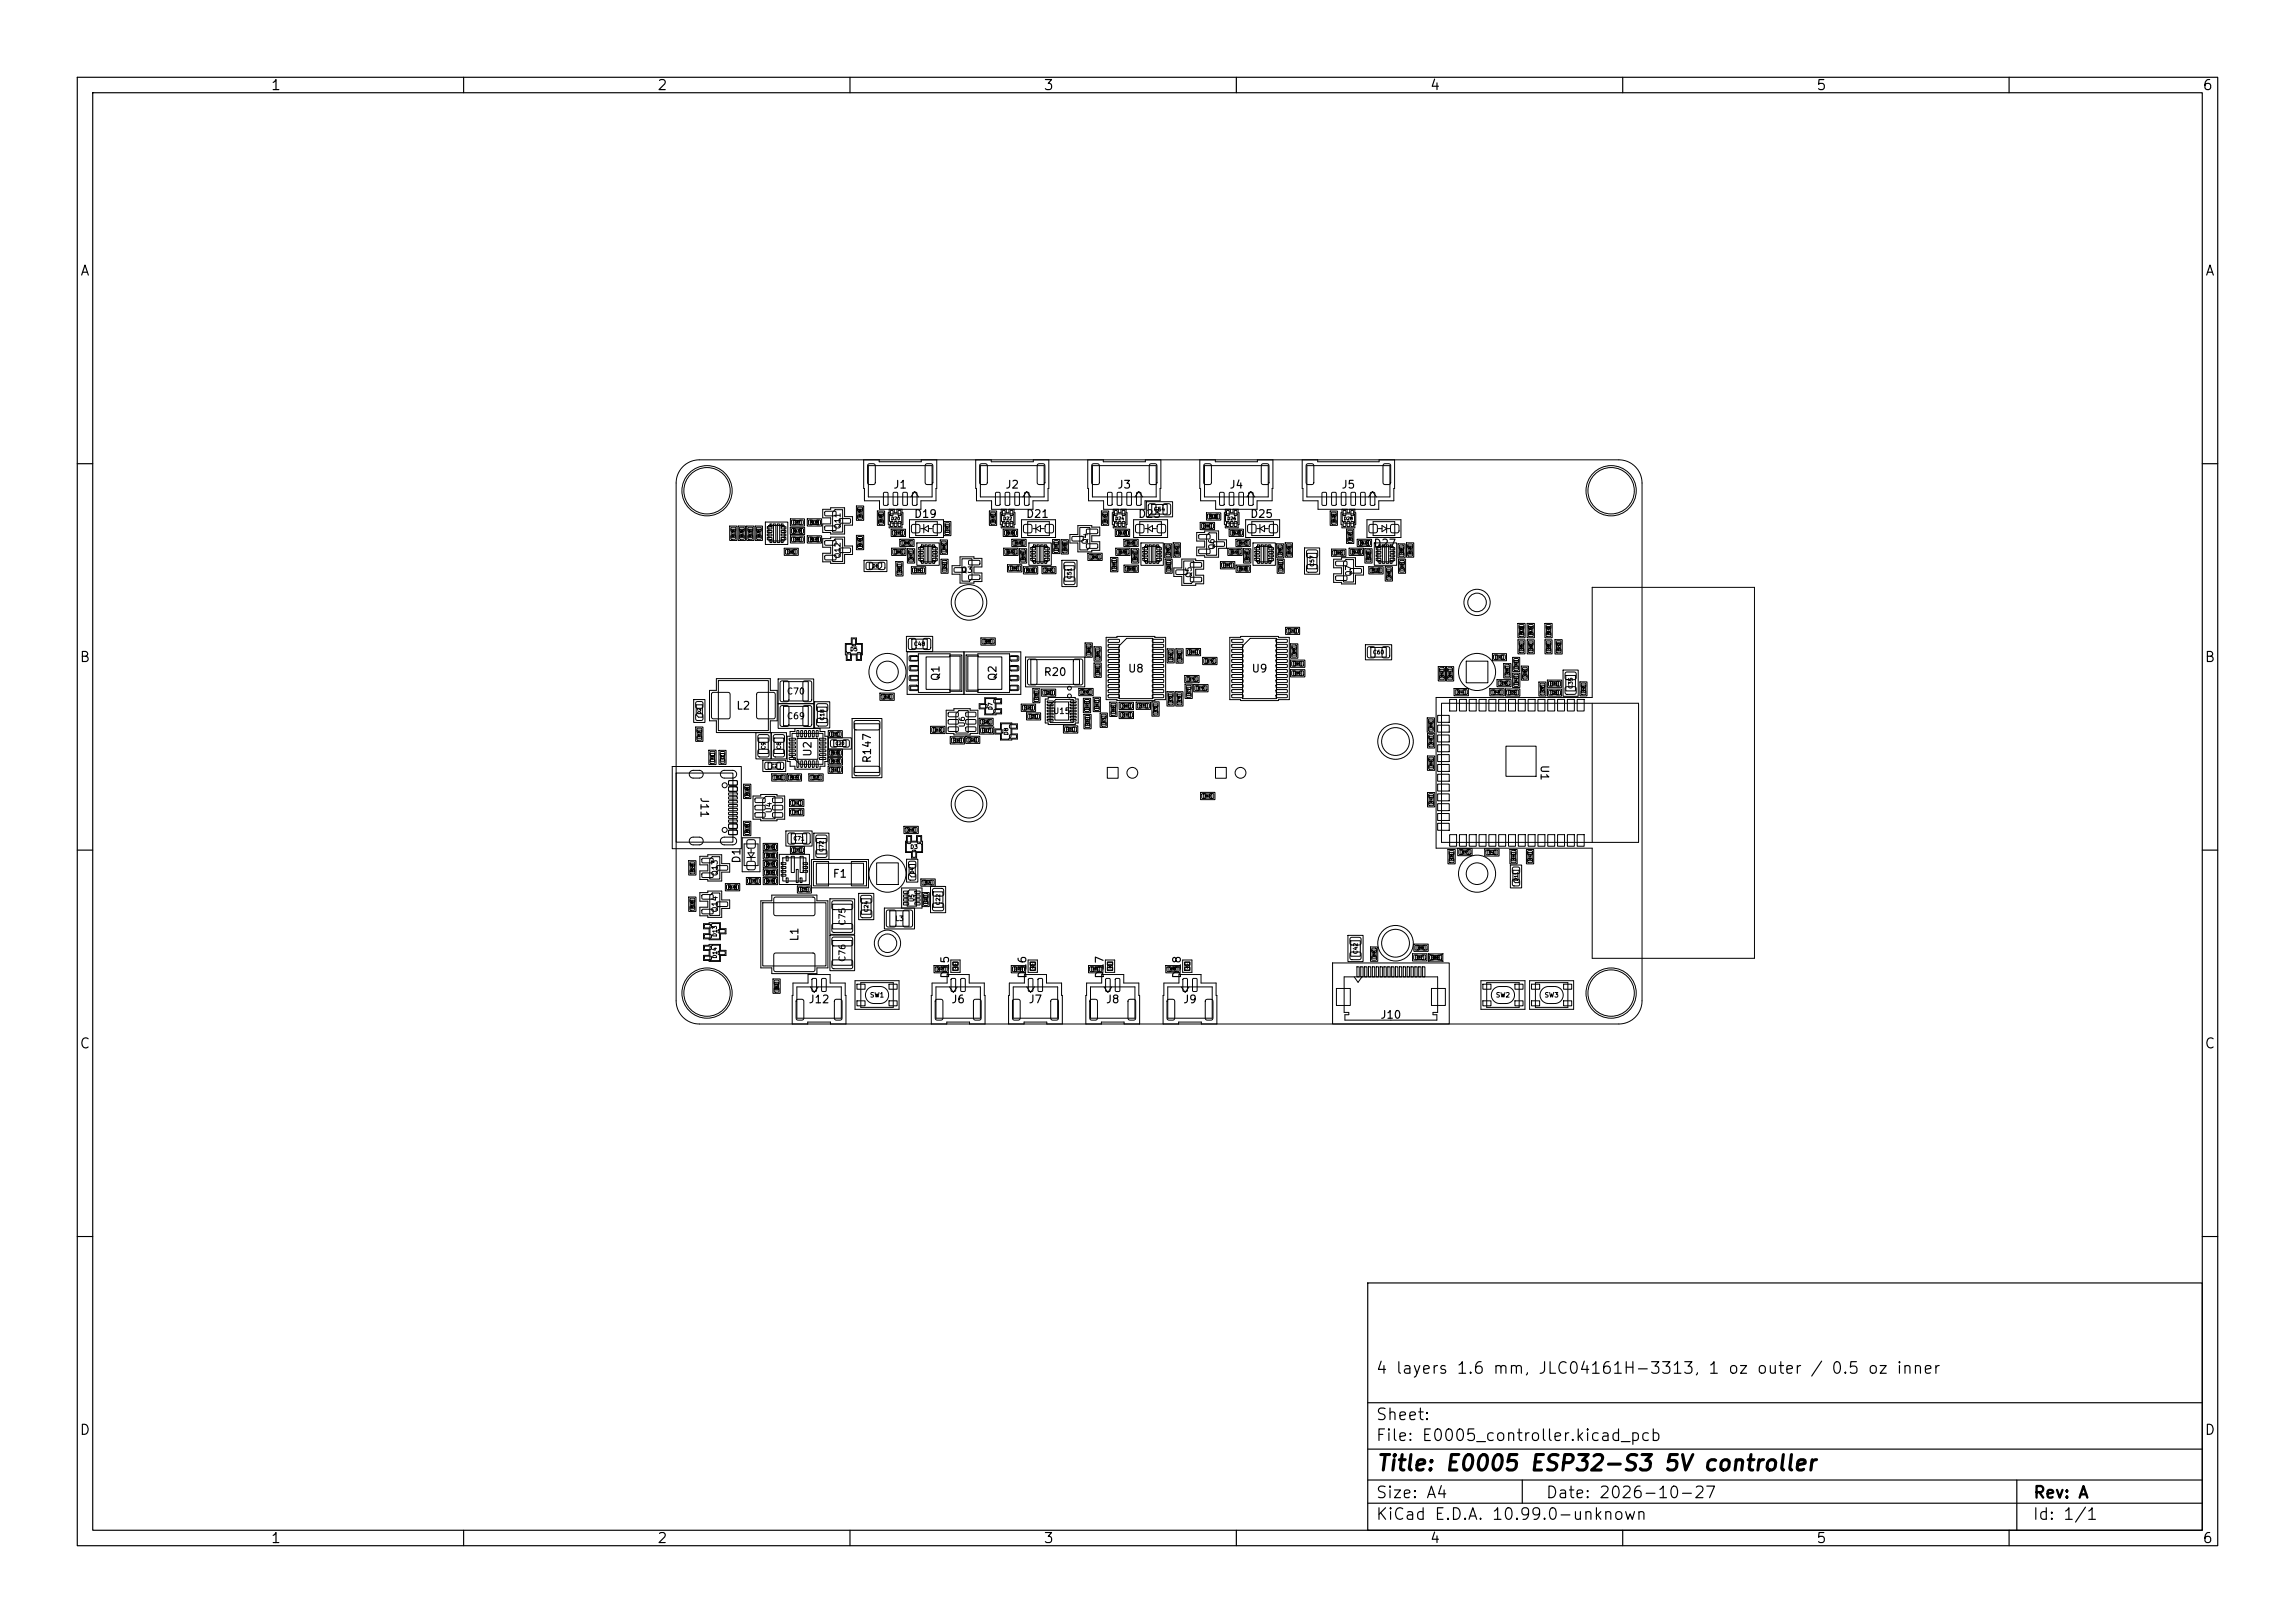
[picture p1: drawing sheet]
<svg xmlns="http://www.w3.org/2000/svg" width="297mm" height="210mm" viewBox="0 0 297 210" stroke-linecap="round" stroke-linejoin="round" font-family="sans-serif">
<defs><g id="words">
<text font-size="2" x="178" y="190.8">Title: E0005 ESP32-S3 5V controller</text>
<g font-size="1.5">
<text x="178" y="178.1">4 layers 1.6 mm, JLC04161H-3313, 1 oz outer / 0.5 oz inner</text>
<text x="178" y="184.1">Sheet:</text>
<text x="178" y="186.8">File: E0005_controller.kicad_pcb</text>
<text x="178" y="197">KiCad E.D.A. 10.99.0-unknown</text>
<text x="178" y="194.2">Size: A4</text>
<text x="200" y="194.2">Date: 2026-10-27</text>
<text x="263" y="197">Id: 1/1</text>
<text x="263" y="194.2">Rev: A</text>
</g>
<g font-size="1.3">
<text x="35" y="12">1</text>
<text x="85" y="12">2</text>
<text x="135" y="12">3</text>
<text x="185" y="12">4</text>
<text x="235" y="12">5</text>
<text x="285" y="12">6</text>
<text x="10.3" y="36">A</text>
<text x="285.3" y="36">A</text>
<text x="10.2" y="86">B</text>
<text x="285.2" y="86">B</text>
<text x="10.2" y="136">C</text>
<text x="285.2" y="136">C</text>
<text x="10.2" y="186">D</text>
<text x="285.2" y="186">D</text>
<text x="35" y="200">1</text>
<text x="85" y="200">2</text>
<text x="135" y="200">3</text>
<text x="185" y="200">4</text>
<text x="235" y="200">5</text>
<text x="285" y="200">6</text>
</g>
<g font-size="1">
<text x="115.5" y="63.5">J1</text>
<text x="130" y="63.5">J2</text>
<text x="144.5" y="63.5">J3</text>
<text x="159" y="63.5">J4</text>
<text x="173.5" y="63.5">J5</text>
<text x="118.2" y="67.3">D19</text>
<text x="132.7" y="67.3">D21</text>
<text x="147.2" y="67.3">D23</text>
<text x="161.7" y="67.3">D25</text>
<text x="177.7" y="71.1">D27</text>
<text x="121.8" y="88.2" transform="rotate(-90 121.8 88.2)">Q1</text>
<text x="129.2" y="88.2" transform="rotate(-90 129.2 88.2)">Q2</text>
<text x="135" y="87.7">R20</text>
<text x="145.9" y="87.3">U8</text>
<text x="161.9" y="87.3">U9</text>
<text x="95.2" y="92.1">L2</text>
<text x="105.3" y="98" transform="rotate(-90 105.3 98)">U2</text>
<text x="113" y="98.8" transform="rotate(-90 113 98.8)">R147</text>
<text x="199.1" y="98.9" transform="rotate(90 199.1 98.9)">U1</text>
<text x="90.4" y="103.1" transform="rotate(90 90.4 103.1)">J11</text>
<text x="96.1" y="111.8" transform="rotate(-90 96.1 111.8)">D1</text>
<text x="107.7" y="113.8">F1</text>
<text x="103.6" y="121.9" transform="rotate(-90 103.6 121.9)">L1</text>
<text x="104.6" y="130.1">J12</text>
<text x="123" y="130.1">J6</text>
<text x="123.1" y="126.7" transform="rotate(-90 123.1 126.7)">D15</text>
<text x="133" y="130.1">J7</text>
<text x="133.1" y="126.7" transform="rotate(-90 133.1 126.7)">D16</text>
<text x="143" y="130.1">J8</text>
<text x="143.1" y="126.7" transform="rotate(-90 143.1 126.7)">D17</text>
<text x="153" y="130.1">J9</text>
<text x="153.1" y="126.7" transform="rotate(-90 153.1 126.7)">D18</text>
<text x="178.6" y="132.1">J10</text>
</g>
<g font-size=".8">
<text x="101.8" y="93.3">C69</text>
<text x="101.8" y="90.1">C70</text>
<text x="136.2" y="92.6">U15</text>
<text x="109.6" y="119.8" transform="rotate(-90 109.6 119.8)">C75</text>
<text x="109.6" y="124.5" transform="rotate(-90 109.6 124.5)">C76</text>
</g>
<g font-size=".7">
<text x="108.9" y="68.5" transform="rotate(-90 108.9 68.5)">Q11</text>
<text x="140.9" y="70.5" transform="rotate(-90 140.9 70.5)">Q4</text>
<text x="157.3" y="71.2" transform="rotate(-90 157.3 71.2)">Q6</text>
<text x="108.9" y="72.3" transform="rotate(-90 108.9 72.3)">Q12</text>
<text x="124.3" y="74.3">Q3</text>
<text x="154.4" y="74.8" transform="rotate(-90 154.4 74.8)">Q5</text>
<text x="175.1" y="74.7" transform="rotate(-90 175.1 74.7)">Q7</text>
<text x="125" y="94.2" transform="rotate(-90 125 94.2)">U6</text>
<text x="100" y="105.3" transform="rotate(-90 100 105.3)">U4</text>
<text x="93" y="113.4" transform="rotate(-90 93 113.4)">Q13</text>
<text x="93" y="118.1" transform="rotate(-90 93 118.1)">Q14</text>
</g>
<g font-size=".6">
<text x="115.8" y="119.3">L3</text>
<text x="112.5" y="129.2">SW1</text>
<text x="193.5" y="129.2">SW2</text>
<text x="199.8" y="129.2">SW3</text>
</g>
<g font-size=".5">
<text x="149.3" y="66.3">C54</text>
<text x="138.8" y="75" transform="rotate(-90 138.8 75)">C51</text>
<text x="170.2" y="73.4" transform="rotate(-90 170.2 73.4)">C57</text>
<text x="118.2" y="83.7">C48</text>
<text x="110" y="84.4">D5</text>
<text x="177.6" y="84.8">C60</text>
<text x="203.6" y="89.2" transform="rotate(-90 203.6 89.2)">C35</text>
<text x="106.8" y="93.3" transform="rotate(-90 106.8 93.3)">C18</text>
<text x="128.5" y="91.9" transform="rotate(-90 128.5 91.9)">D7</text>
<text x="130.6" y="95.2" transform="rotate(-90 130.6 95.2)">D8</text>
<text x="99.2" y="97" transform="rotate(-90 99.2 97)">C9</text>
<text x="101.2" y="97" transform="rotate(-90 101.2 97)">C8</text>
<text x="102.6" y="108.9">C71</text>
<text x="106.7" y="110.3" transform="rotate(-90 106.7 110.3)">C72</text>
<text x="117.8" y="110">D3</text>
<text x="112.5" y="118.1" transform="rotate(-90 112.5 118.1)">C24</text>
<text x="118.4" y="116.8" transform="rotate(-90 118.4 116.8)">U5</text>
<text x="121.8" y="117.2" transform="rotate(-90 121.8 117.2)">C22</text>
<text x="92.9" y="124.1" transform="rotate(-90 92.9 124.1)">D14</text>
<text x="92.9" y="121.3" transform="rotate(-90 92.9 121.3)">D13</text>
<text x="175.8" y="123.5" transform="rotate(-90 175.8 123.5)">C42</text>
</g>
<g font-size=".4">
<text x="115.3" y="67.4">D20</text>
<text x="129.8" y="67.4">D22</text>
<text x="144.3" y="67.4">D24</text>
<text x="158.8" y="67.4">D26</text>
<text x="173.9" y="67.4">D28</text>
<text x="112.9" y="73.5">D6</text>
<text x="90.8" y="92.4" transform="rotate(-90 90.8 92.4)">D2</text>
<text x="99.8" y="99.4">C2</text>
<text x="108.1" y="96.5">C20</text>
<text x="118.4" y="113.1" transform="rotate(-90 118.4 113.1)">D4</text>
<text x="196.5" y="114" transform="rotate(-90 196.5 114)">D11</text>
</g>
<g font-size=".3">
<text x="95.1" y="69.5" transform="rotate(-90 95.1 69.5)">R135</text>
<text x="96.2" y="69.5" transform="rotate(-90 96.2 69.5)">R136</text>
<text x="97.3" y="69.5" transform="rotate(-90 97.3 69.5)">R133</text>
<text x="98.4" y="69.5" transform="rotate(-90 98.4 69.5)">R134</text>
<text x="102" y="71.6">C65</text>
<text x="102.7" y="68.9">R137</text>
<text x="102.8" y="70">C66</text>
<text x="102.8" y="67.8">C67</text>
<text x="104.9" y="67.8">R138</text>
<text x="104.9" y="70">R140</text>
<text x="111.5" y="70.7" transform="rotate(-90 111.5 70.7)">R141</text>
<text x="111.5" y="66.9" transform="rotate(-90 111.5 66.9)">R139</text>
<text x="114.2" y="67.6" transform="rotate(-90 114.2 67.6)">R100</text>
<text x="115.9" y="69.1">R99</text>
<text x="115.9" y="71.6">R95</text>
<text x="117" y="70.4">R96</text>
<text x="122.3" y="71.2" transform="rotate(-90 122.3 71.2)">R98</text>
<text x="122.8" y="68.8" transform="rotate(-90 122.8 68.8)">C47</text>
<text x="128.7" y="67.6" transform="rotate(-90 128.7 67.6)">R107</text>
<text x="130.2" y="69.1">R106</text>
<text x="130.3" y="71.6">R102</text>
<text x="131.3" y="70.4">R103</text>
<text x="136.9" y="71.1" transform="rotate(-90 136.9 71.1)">C50</text>
<text x="138" y="71.3" transform="rotate(-90 138 71.3)">R105</text>
<text x="143.2" y="67.6" transform="rotate(-90 143.2 67.6)">R114</text>
<text x="144.7" y="69.1">R113</text>
<text x="144.8" y="71.6">R109</text>
<text x="145.8" y="70.4">R110</text>
<text x="151.4" y="71.7" transform="rotate(-90 151.4 71.7)">C53</text>
<text x="152.5" y="71.7" transform="rotate(-90 152.5 71.7)">R112</text>
<text x="155.8" y="68.3">R86</text>
<text x="156.5" y="67">R121</text>
<text x="159.3" y="71.6">R116</text>
<text x="159.5" y="69.1">R120</text>
<text x="160.3" y="70.4">R117</text>
<text x="165.9" y="71.7" transform="rotate(-90 165.9 71.7)">C56</text>
<text x="167" y="71.7" transform="rotate(-90 167 71.7)">R119</text>
<text x="172.8" y="67.6" transform="rotate(-90 172.8 67.6)">R128</text>
<text x="172.8" y="71.7">R88</text>
<text x="174.9" y="69.9" transform="rotate(-90 174.9 69.9)">R127</text>
<text x="175" y="71.6">R123</text>
<text x="176" y="70.4">R124</text>
<text x="181.6" y="71.7" transform="rotate(-90 181.6 71.7)">C59</text>
<text x="182.7" y="71.7" transform="rotate(-90 182.7 71.7)">R126</text>
<text x="116.6" y="74" transform="rotate(-90 116.6 74)">R81</text>
<text x="118.1" y="72.3" transform="rotate(-90 118.1 72.3)">R97</text>
<text x="118.5" y="74">R94</text>
<text x="122.4" y="73.7" transform="rotate(-90 122.4 73.7)">C46</text>
<text x="130.9" y="73.7">R83</text>
<text x="132.6" y="72.5" transform="rotate(-90 132.6 72.5)">R104</text>
<text x="132.8" y="74">R101</text>
<text x="135.4" y="74">C49</text>
<text x="141.3" y="72.2">R82</text>
<text x="144.4" y="73.5" transform="rotate(-90 144.4 73.5)">R85</text>
<text x="145.9" y="73.8">R108</text>
<text x="147.1" y="72.5" transform="rotate(-90 147.1 72.5)">R111</text>
<text x="151.4" y="73.7" transform="rotate(-90 151.4 73.7)">C52</text>
<text x="158.5" y="73.3">R87</text>
<text x="160.4" y="73.8">R115</text>
<text x="161.6" y="72.5" transform="rotate(-90 161.6 72.5)">R118</text>
<text x="165.9" y="73.7" transform="rotate(-90 165.9 73.7)">C55</text>
<text x="177.3" y="72.5" transform="rotate(-90 177.3 72.5)">R125</text>
<text x="177.5" y="74">R122</text>
<text x="179.9" y="74.7" transform="rotate(-90 179.9 74.7)">R89</text>
<text x="181.6" y="73.7" transform="rotate(-90 181.6 73.7)">C58</text>
<text x="127.5" y="83.2">R80</text>
<text x="166.9" y="81.8">C45</text>
<text x="197.1" y="82.1" transform="rotate(-90 197.1 82.1)">R132</text>
<text x="198.3" y="82.1" transform="rotate(-90 198.3 82.1)">R131</text>
<text x="200.6" y="82.1" transform="rotate(-90 200.6 82.1)">R142</text>
<text x="135.3" y="89.8">C32</text>
<text x="140.1" y="89.7">R32</text>
<text x="141.1" y="84.5" transform="rotate(-90 141.1 84.5)">R66</text>
<text x="142.2" y="87.1" transform="rotate(-90 142.2 87.1)">R65</text>
<text x="142.2" y="85" transform="rotate(-90 142.2 85)">R64</text>
<text x="151.7" y="85.3" transform="rotate(-90 151.7 85.3)">C44</text>
<text x="152.8" y="85.3" transform="rotate(-90 152.8 85.3)">R62</text>
<text x="153.8" y="88.1">R76</text>
<text x="154" y="89.9" transform="rotate(-90 154 89.9)">R77</text>
<text x="154" y="84.6">R84</text>
<text x="155" y="89.2">R78</text>
<text x="156.2" y="85.7">R79</text>
<text x="167.5" y="86.1">R92</text>
<text x="167.5" y="87.3">R90</text>
<text x="167.7" y="84.6" transform="rotate(-90 167.7 84.6)">R93</text>
<text x="186.8" y="87.6" transform="rotate(-90 186.8 87.6)">R52</text>
<text x="187.9" y="87.6" transform="rotate(-90 187.9 87.6)">R54</text>
<text x="188.7" y="89.8">R44</text>
<text x="193.3" y="89.8">R48</text>
<text x="193.7" y="85.2">C41</text>
<text x="194.3" y="88.6">C38</text>
<text x="195.3" y="87.2" transform="rotate(-90 195.3 87.2)">R50</text>
<text x="195.4" y="89.8">R38</text>
<text x="196.4" y="86.4" transform="rotate(-90 196.4 86.4)">C40</text>
<text x="196.4" y="88.4" transform="rotate(-90 196.4 88.4)">R40</text>
<text x="197.1" y="84.1" transform="rotate(-90 197.1 84.1)">C64</text>
<text x="197.5" y="87.5" transform="rotate(-90 197.5 87.5)">C39</text>
<text x="198.3" y="84.1" transform="rotate(-90 198.3 84.1)">C63</text>
<text x="199.8" y="89.5" transform="rotate(-90 199.8 89.5)">C37</text>
<text x="200.6" y="84.1" transform="rotate(-90 200.6 84.1)">C68</text>
<text x="200.8" y="88.7">R35</text>
<text x="200.8" y="89.8">C36</text>
<text x="201.9" y="84.2" transform="rotate(-90 201.9 84.2)">R143</text>
<text x="205.1" y="89.5" transform="rotate(-90 205.1 89.5)">C43</text>
<text x="90.7" y="95.4" transform="rotate(-90 90.7 95.4)">R13</text>
<text x="107.7" y="95.2">C11</text>
<text x="114.4" y="90.3">R16</text>
<text x="121" y="94.6">R19</text>
<text x="123.5" y="96">R18</text>
<text x="125.5" y="95.9">C26</text>
<text x="127.2" y="93.6">C25</text>
<text x="127.3" y="94.7">R17</text>
<text x="132.7" y="91.8">R28</text>
<text x="133.4" y="92.9">C31</text>
<text x="134.3" y="90.4" transform="rotate(-90 134.3 90.4)">C33</text>
<text x="138.1" y="94.6">R31</text>
<text x="140.9" y="91.7" transform="rotate(-90 140.9 91.7)">R29</text>
<text x="140.9" y="93.8" transform="rotate(-90 140.9 93.8)">R30</text>
<text x="142.1" y="91.6" transform="rotate(-90 142.1 91.6)">R67</text>
<text x="143" y="93.6" transform="rotate(-90 143 93.6)">R71</text>
<text x="144.3" y="92.2" transform="rotate(-90 144.3 92.2)">R68</text>
<text x="145.4" y="92.7">R70</text>
<text x="145.4" y="91.5">R69</text>
<text x="147.6" y="91.5">R74</text>
<text x="149.7" y="92.1" transform="rotate(-90 149.7 92.1)">R72</text>
<text x="151.7" y="90.8" transform="rotate(-90 151.7 90.8)">R73</text>
<text x="152.8" y="90.8" transform="rotate(-90 152.8 90.8)">R75</text>
<text x="185.4" y="94.2" transform="rotate(-90 185.4 94.2)">R56</text>
<text x="92.4" y="98.3" transform="rotate(-90 92.4 98.3)">R1</text>
<text x="93.7" y="98.3" transform="rotate(-90 93.7 98.3)">C1</text>
<text x="100.4" y="100.8">R12</text>
<text x="102.3" y="100.8">R144</text>
<text x="105.2" y="100.8">R10</text>
<text x="107.6" y="98.7">R145</text>
<text x="107.6" y="97.6">R146</text>
<text x="107.7" y="99.8">R11</text>
<text x="185.4" y="99.2" transform="rotate(-90 185.4 99.2)">R55</text>
<text x="185.4" y="96.3" transform="rotate(-90 185.4 96.3)">R45</text>
<text x="96.9" y="107.7" transform="rotate(-90 96.9 107.7)">R130</text>
<text x="96.9" y="102.9" transform="rotate(-90 96.9 102.9)">R129</text>
<text x="102.8" y="105.3">R3</text>
<text x="102.8" y="104.1">R2</text>
<text x="117.5" y="107.6">R15</text>
<text x="155.9" y="103.2">R63</text>
<text x="185.4" y="103.9" transform="rotate(-90 185.4 103.9)">R43</text>
<text x="89.8" y="112.8" transform="rotate(-90 89.8 112.8)">R148</text>
<text x="99.2" y="109.8">R152</text>
<text x="99.2" y="113.1">R154</text>
<text x="99.2" y="110.9">R151</text>
<text x="99.2" y="112">R153</text>
<text x="102.8" y="110.2">C73</text>
<text x="188" y="111.3" transform="rotate(-90 188 111.3)">R36</text>
<text x="189.2" y="110.4">R37</text>
<text x="192.7" y="110.5">R41</text>
<text x="196.1" y="111.3" transform="rotate(-90 196.1 111.3)">R46</text>
<text x="198.2" y="111.3" transform="rotate(-90 198.2 111.3)">R42</text>
<text x="89.8" y="117.5" transform="rotate(-90 89.8 117.5)">R150</text>
<text x="94.3" y="115">R149</text>
<text x="97.1" y="114.2">C79</text>
<text x="99.2" y="114.2">R155</text>
<text x="103.7" y="115.3">C74</text>
<text x="119.7" y="114.4">R14</text>
<text x="120" y="116.8" transform="rotate(-90 120 116.8)">C23</text>
<text x="121.4" y="125.6">R47</text>
<text x="131.4" y="125.6">R49</text>
<text x="141.4" y="125.6">R51</text>
<text x="151.4" y="125.6">R53</text>
<text x="178" y="123.9" transform="rotate(-90 178 123.9)">R59</text>
<text x="183.3" y="124.1">R57</text>
<text x="183.5" y="122.8">R58</text>
<text x="185.4" y="124.1">R60</text>
<text x="100.7" y="128" transform="rotate(-90 100.7 128)">D12</text>
</g>
</g></defs>
<g fill="none" stroke="#000" stroke-width=".15">
<path d="M10 10h277v190h-277zM12 12h273v186h-273zM60 10v2M110 10v2M160 10v2M210 10v2M260 10v2M10 60h2M285 60h2M10 110h2M285 110h2M10 160h2"/>
<path d="M177 166h108v32h-108zM285 160h2M60 198v2M110 198v2M160 198v2M177 194.5h108M177 191.5h108M177 187.5h108M177 181.5h108M197 191.5v3M210 198v2M260 198v2"/>
<path d="M261 191.5v6.5"/>
</g>
<g fill="none" stroke="#000" stroke-width=".13">
<path d="M111.8 59.5v3.7h.1v1.6h1.9v1.1h5.4v-1.1h1.9v-1.6h.1v-3.7M113.8 59.5v.3h5.4v-.3M126.3 59.5v3.7h.1v1.6h1.9v1.1h5.4v-1.1h1.9v-1.6h.1v-3.7M128.3 59.5v.3h5.4v-.3M140.8 59.5v3.7h.1v1.6h1.9v1.1h5.4v-1.1h1.9v-1.6h.1v-3.7M142.8 59.5v.3h5.4v-.3M155.3 59.5v3.7h.1v1.6h1.9v1.1h5.4v-1.1h1.9v-1.6h.1v-3.7M157.3 59.5v.3h5.4v-.3M168.5 59.5v3.7h.1v1.6h2v1.1h7.8v-1.1h2v-1.6h.1v-3.7M170.5 59.5v.3h8v-.3M88.4 60.4a3 3 0 0 1 2.1-.9h119a3 3 0 0 1 3 3v67a3 3 0 0 1-3 3h-119a3 3 0 0 1-3-3v-67a3 3 0 0 1 .9-2.1zM94.4 68.1h1v1.8h-1z"/>
<path d="M94.6 69.3h.6v.4h-.6zM94.6 68.3h.6v.4h-.6zM94.6 68.5h.6v1h-.6zM95.5 68.1h1v1.8h-1zM95.7 69.3h.6v.4h-.6zM95.7 68.3h.6v.4h-.6zM95.7 68.5h.6v1h-.6zM96.6 68.1h1v1.8h-1zM96.8 69.3h.6v.4h-.6zM96.8 68.3h.6v.4h-.6zM96.8 68.5h.6v1h-.6zM97.7 68.1h1v1.8h-1z"/>
<path d="M97.9 69.3h.6v.4h-.6zM97.9 68.3h.6v.4h-.6zM97.9 68.5h.6v1h-.6zM99.1 67.6h2.9v2.8h-2.9zM99.3 68.7h.6v.2h-.6zM99.3 69.1h.6v.2h-.6zM99.3 68.2h.6v.2l-.6 .1zM99.3 69.6l.6-.1v.3h-.6zM99.5 68h2v2h-2zM99.7 67.8h.2v.3h-.2zM99.7 69.9h.2v.3h-.2zM100.1 67.8h.3v2.4h-.3z"/>
<path d="M100.6 67.8h.3v2.4h-.3zM101.1 69.9h.2v.3h-.2zM101.1 69.1h.6v.2h-.6zM101.1 68.7h.6v.2h-.6zM101.1 67.8h.2v.3h-.2zM101.1 69.6l.6-.1v.3h-.6zM101.1 68.2h.6v.2l-.6 .1zM101.5 70.9h1.8v1h-1.8zM101.7 71.1h.5v.6h-.5zM101.9 71.1h1v.6h-1zM102.3 68.2h1.8v1h-1.8zM102.3 69.3h1.8v1h-1.8z"/>
<path d="M102.3 67.1h1.8v1h-1.8zM102.5 68.4h.4v.6h-.4zM102.5 69.5h.5v.6h-.5zM102.5 67.3h.5v.6h-.5zM102.6 71.1h.5v.6h-.5zM102.7 68.4h1v.6h-1zM102.7 69.6h1v.4h-1zM102.7 67.3h1v.6h-1zM103.4 69.5h.5v.6h-.5zM103.4 67.3h.5v.6h-.5zM103.5 68.4h.4v.6h-.4zM104.5 67.1h1.8v1h-1.8z"/>
<path d="M104.5 69.3h1.8v1h-1.8zM104.7 67.3h.4v.6h-.4zM104.7 69.5h.4v.6h-.4zM104.9 67.3h1v.6h-1zM104.9 69.5h1v.6h-1zM105.7 67.3h.4v.6h-.4zM105.7 69.5h.4v.6h-.4zM106.5 65.9h1v-.2h1.8v1.2h1v1.1h-1v1.1h-1.8v-.2h-1v-1.1h1v-.8h-1zM106.5 69.7h1v-.2h1.8v1.2h1v1.1h-1v1.1h-1.8v-.2h-1v-1.1h1v-.8h-1zM106.8 66.2h1.3l.1 .1v.4h-.1h-1.3l-.1-.1zM106.8 68.1h1.3l.1 .1v.4l-.1 .1-1.3-.1-.1-.1zM106.8 70h1.3l.1 .1v.4l-.1 .1-1.3-.1-.1-.1z"/>
<path d="M106.8 71.9h1.3l.1 .1v.4h-.1h-1.3l-.1-.1zM108.1 66h1v2.9h-1.3v-2.6zM108.1 69.7h1v3h-1.3v-2.6zM108.6 67.1h1.4l.1 .2v.3l-.2 .1h-1.2l-.1-.1zM108.6 70.9h1.4l.1 .1v.4l-.2 .1h-1.2l-.1-.1zM110.8 65.5h1v1.8h-1zM110.8 69.3h1v1.8h-1zM111 66.7h.6v.4h-.6zM111 65.7h.6v.4h-.6zM111 70.5h.6v.4h-.6zM111 69.5h.6v.4h-.6zM111 65.9h.6v1h-.6z"/>
<path d="M111 69.7h.6v1h-.6zM111.8 72.5h3v1.5h-3zM112.1 72.8h.8v.8h-.8zM112.3 60.1l.7-.1 .3 .2v2.2l-.2 .3h-.6l-.2-.2v-2.2zM112.4 60.3h8.2v4h-8.2zM112.5 72.8h1.6v.5l-.3 .3h-1.3zM113.5 66.1h1v1.9h-1zM113.7 72.8h.8v.8h-.8zM113.7 67.3h.6v.5h-.6zM113.7 66.3h.6v.5h-.6zM113.7 66.5h.6v1.1h-.6zM114.4 63.7h.4l.1 .1v1.5l-.1 .1h-.3l-.2-.1z"/>
<path d="M115.1 65.9v.5h-.2v1.5h.2v.4h1.6v-.4h.1v-1.5h-.1v-.5M115.1 66.5h1.6v1.2h-1.3l-.3-.3zM115.3 67.5h.3l-.1 .6h-.3zM115.3 66.1h.3l-.1 .6h-.3zM115.3 68.5h1.9v.9h-1.9zM115.4 70.9h1.8v1h-1.8zM115.5 68.7h.5v.5h-.5zM115.6 71.1h.4v.6h-.4zM115.6 63.7h.4l.2 .1v1.5l-.1 .1h-.4l-.1-.1zM115.7 65.9v.5h.4v-.5M115.7 68.7h1.1v.5h-1.1zM115.8 67.5h.3l-.1 .6h-.3z"/>
<path d="M115.8 71.1h1v.6h-1zM115.9 72.7h1v1.8h-1zM116.1 73.9h.6v.4h-.6zM116.1 72.9h.6v.4h-.6zM116.1 73.1h.6v1h-.6zM116.3 67.5h.3l-.1 .6h-.3zM116.3 66.1h.3l-.1 .6h-.3zM116.4 69.8h1.9v.9h-1.9zM116.5 68.7h.5v.5h-.5zM116.6 71.1h.5v.6h-.5zM116.6 70h.5v.5h-.5zM116.8 70h1.1v.5h-1.1z"/>
<path d="M116.9 63.7h.4l.1 .1v1.5l-.1 .1h-.3l-.2-.1zM117.4 71h1v1.9h-1zM117.6 71.2h.6v.5h-.6zM117.6 72.2h.6v.5h-.6zM117.6 71.4h.6v1.1h-.6zM117.6 70h.5v.5h-.5zM117.7 67.3h4.4v2.3h-4.4zM117.9 64.3l.5-.7 .5 .7M117.9 73.3h1.9v1h-1.9zM118 67.9h.2h.8l.1 .2-.1 .8-.2 .1-.8-.1-.1-.2zM118.1 63.7h.4l.2 .1v1.5l-.1 .1h-.4l-.1-.1zM118.1 73.5h.5v.6h-.5z"/>
<path d="M118.3 73.5h1.1v.6h-1.1zM118.5 67.5h2.8v1.8h-2.8zM118.7 70.3h2.8v2.8h-2.8zM118.9 71.4h.6v.2h-.6zM118.9 71.8h.6v.2h-.6zM118.9 70.9h.6v.2l-.6 .1zM118.9 72.3l.6-.1v.3h-.6zM119.1 70.7h2v2h-2zM119.1 73.5h.5v.6h-.5zM119.1 68.4h.4M119.3 70.5h.2v.3h-.2zM119.3 72.6h.2v.3h-.2z"/>
<path d="M119.5 67.9v1.1M119.5 68.4l.6-.4v.8zM119.7 70.5h.3v2.4h-.3zM119.8 60.1l.7-.1 .2 .2v2.2l-.1 .3h-.6l-.3-.2v-2.2zM120.1 68.4h.5M120.2 70.5h.3v2.4h-.3zM120.7 72.6h.2v.3h-.2zM120.7 71.8h.6v.2h-.6zM120.7 71.4h.6v.2h-.6zM120.7 70.5h.2v.3h-.2zM120.7 72.3l.6-.1v.3h-.6zM120.7 70.9h.6v.2l-.6 .1z"/>
<path d="M120.8 67.9h.2h.8v.2v.8l-.2 .1-.8-.1v-.2zM121.7 69.9h.9v1.8h-.9zM121.8 72.4h.9v1.8h-.9zM121.9 71.1h.5v.4h-.5zM121.9 70.1h.5v.4h-.5zM121.9 70.3h.5v1h-.5zM122 72.6h.5v.4h-.5zM122 73.5h.5v.5h-.5zM122 72.8h.5v1h-.5zM122.1 67.5h1v1.8h-1zM122.3 68.6h.6v.5h-.6zM122.3 67.7h.6v.5h-.6z"/>
<path d="M122.4 67.9h.4v1h-.4zM123.5 73.5h1.3l.1 .1v.4h-.1h-1.2l-.1-.1zM124.2 72.1h1.8v.2h1.1v1.1h-1.1v.7h1.1v1.2h-1.1v.2h-1.8v-1.2h-1v-1.1h1zM124.5 72.3h1.3v2.6l-.3 .3h-1zM125.4 74.4h1.3l.1 .2v.3l-.1 .1h-1.3l-.1-.2zM125.4 72.5h1.3l.1 .2v.3l-.1 .1h-1.3l-.1-.1zM126.8 60.1l.7-.1 .3 .2v2.2l-.2 .3h-.6l-.2-.2v-2.2zM126.9 60.3h8.2v4h-8.2zM128 66.1h1v1.9h-1zM128.2 67.3h.6v.5h-.6zM128.2 66.3h.6v.5h-.6zM128.2 66.5h.6v1.1h-.6z"/>
<path d="M128.9 63.7h.4l.1 .1v1.5l-.1 .1h-.3l-.2-.1zM129.6 65.9v.5h-.2v1.5h.2v.4h1.6v-.4h.1v-1.5h-.1v-.5M129.6 66.5h1.6v1.2h-1.3l-.3-.3zM129.8 67.5h.3l-.1 .6h-.3zM129.8 66.1h.3l-.1 .6h-.3zM129.8 68.5h1.9v.9h-1.9zM129.9 70.9h1.9v1h-1.9zM130 68.7h.5v.5h-.5zM130.1 71.1h.4v.6h-.4zM130.1 63.7h.4l.2 .1v1.5l-.1 .1h-.4l-.1-.1zM130.2 65.9v.5h.4v-.5M130.2 68.7h1.1v.5h-1.1z"/>
<path d="M130.3 67.5h.3l-.1 .6h-.3zM130.3 71.1h1v.6h-1zM130.4 73.1h1.8v.9h-1.8zM130.6 73.3h.4v.5h-.4zM130.8 67.5h.3l-.1 .6h-.3zM130.8 66.1h.3l-.1 .6h-.3zM130.8 73.3h1v.5h-1zM130.9 69.8h1.9v.9h-1.9zM131 68.7h.5v.5h-.5zM131.1 71.1h.5v.6h-.5zM131.1 70h.5v.5h-.5zM131.3 70h1.1v.5h-1.1z"/>
<path d="M131.4 63.7h.4l.1 .1v1.5l-.1 .1h-.3l-.2-.1zM131.6 73.3h.5v.5h-.5zM131.9 71h1v1.9h-1zM132.1 71.2h.6v.5h-.6zM132.1 72.2h.6v.5h-.6zM132.1 71.4h.6v1.1h-.6zM132.1 70h.5v.5h-.5zM132.2 67.3h4.4v2.3h-4.4zM132.4 64.3l.5-.7 .5 .7M132.4 73.3h1.9v1h-1.9zM132.5 67.9h.2h.8v.2v.8l-.2 .1-.8-.1v-.2zM132.6 63.7h.4l.2 .1v1.5l-.1 .1h-.4l-.1-.1z"/>
<path d="M132.6 73.5h.5v.6h-.5zM132.8 73.5h1.1v.6h-1.1zM133 67.5h2.8v1.8h-2.8zM133.2 70.3h2.9v2.8h-2.9zM133.4 71.4h.6v.2h-.6zM133.4 71.8h.6v.2h-.6zM133.4 70.9h.6v.2l-.6 .1zM133.4 72.3l.6-.1v.3h-.6zM133.6 70.7h2v2h-2zM133.6 73.5h.5v.6h-.5zM133.6 68.4h.4M133.8 70.5h.2v.3h-.2z"/>
<path d="M133.8 72.6h.2v.3h-.2zM134 67.9v1.1M134 68.4l.7-.4v.8zM134.2 70.5h.3v2.4h-.3zM134.3 60.1l.7-.1 .2 .2v2.2l-.1 .3h-.6l-.3-.2v-2.2zM134.7 68.4h.4M134.7 70.5h.3v2.4h-.3zM134.8 73.3h1.9v.9h-1.9zM135 73.5h.5v.5h-.5zM135.2 72.6h.2v.3h-.2zM135.2 71.8h.6v.2h-.6zM135.2 71.4h.6v.2h-.6z"/>
<path d="M135.2 70.5h.2v.3h-.2zM135.2 72.3l.6-.1v.3h-.6zM135.2 70.9h.6v.2l-.6 .1zM135.2 73.5h1v.5h-1zM135.3 67.9h.2h.8v.2v.8l-.2 .1-.8-.1-.1-.2zM136 73.5h.5v.5h-.5zM136.2 69.8h.9v1.8h-.9zM136.4 71h.5v.4h-.5zM136.4 70h.5v.5h-.5zM136.4 70.2h.5v1h-.5zM137.3 69.8h1v1.9h-1zM137.4 72.5h2v3.4h-2z"/>
<path d="M137.5 71h.6v.5h-.6zM137.5 70h.6v.5h-.6zM137.5 70.2h.6v1.1h-.6zM137.7 74.7h.2h1.1l.1 .2v.6l-.2 .2-1.1-.1-.1-.2zM137.7 72.8l.2-.1 1.1 .1 .1 .2v.6l-.2 .1h-1.1l-.1-.2zM137.8 73.2h1.2v2h-1.2zM138.8 69.5l1.3-.1 .1 .2v.3l-.2 .1h-1.2l-.1-.1zM139.5 68h1.8v.2h1v1.1h-1v.8h1v1.1h-1v.2h-1.8v-1.1h-1v-1.1h1zM139.7 68.3h1.3v2.5l-.3 .4h-1zM140.6 70.4h1.4l.1 .1v.4l-.2 .1-1.2-.1-.1-.1zM140.6 68.5h1.4l.1 .1v.4l-.2 .1-1.2-.1-.1-.1zM140.8 71.6h1.8v.9h-1.8z"/>
<path d="M141 71.8h.4v.5h-.4zM141.2 71.8h1v.5h-1zM141.3 60.1l.7-.1 .3 .2v2.2l-.2 .3h-.6l-.2-.2v-2.2zM141.4 60.3h8.2v4h-8.2zM142 71.8h.5v.5h-.5zM142.5 66.1h1v1.9h-1zM142.7 67.3h.6v.5h-.6zM142.7 66.3h.6v.5h-.6zM142.7 66.5h.6v1.1h-.6zM143.4 63.7h.4l.1 .1v1.5l-.1 .1h-.3l-.2-.1zM143.7 72.1h1v1.9h-1zM143.9 73.3h.6v.5h-.6z"/>
<path d="M143.9 72.3h.6v.5h-.6zM143.9 72.5h.6v1.1h-.6zM144.1 65.9v.5h-.2v1.5h.2v.4h1.6v-.4h.2v-1.5h-.2v-.5M144.1 66.5h1.6v1.2h-1.3l-.3-.3zM144.3 67.5h.3l-.1 .6h-.3zM144.3 66.1h.3l-.1 .6h-.3zM144.3 68.5h1.9v.9h-1.9zM144.4 70.9h1.8v1h-1.8zM144.5 68.7h.5v.5h-.5zM144.6 71.1h.4v.6h-.4zM144.6 63.7h.4l.2 .1v1.5l-.1 .1h-.4l-.1-.1zM144.7 65.9v.5h.4v-.5"/>
<path d="M144.7 68.7h1.1v.5h-1.1zM144.8 67.5h.3l-.1 .6h-.3zM144.8 71.1h1v.6h-1zM145.3 67.5h.3l-.1 .6h-.3zM145.3 66.1h.3l-.1 .6h-.3zM145.4 69.8h1.9v.9h-1.9zM145.5 73.1h1.8v1h-1.8zM145.5 68.7h.5v.5h-.5zM145.6 71.1h.5v.6h-.5zM145.6 70h.5v.5h-.5zM145.6 73.3h.5v.6h-.5zM145.8 70h1.1v.5h-1.1z"/>
<path d="M145.9 73.3h1v.6h-1zM145.9 63.7h.4l.1 .1v1.5l-.1 .1h-.3l-.2-.1zM146.4 71h1v1.9h-1zM146.6 71.2h.6v.5h-.6zM146.6 72.2h.6v.5h-.6zM146.6 71.4h.6v1.1h-.6zM146.6 70h.5v.5h-.5zM146.7 73.3h.4v.6h-.4zM146.7 67.3h4.4v2.3h-4.4zM146.9 64.3l.5-.7 .5 .7M147 67.9h.2h.8v.2v.8l-.2 .1-.8-.1-.1-.2zM147.1 63.7h.4l.2 .1v1.5l-.1 .1h-.4l-.1-.1z"/>
<path d="M147.5 67.5h2.8v1.8h-2.8zM147.6 70.3h3v2.8h-3zM147.9 71.4h.6v.2h-.6zM147.9 71.8h.6v.2h-.6zM147.9 70.9h.6v.2l-.6 .1zM147.9 72.3l.6-.1v.3h-.6zM148.1 70.7h2v2h-2zM148.2 68.4h.4M148.3 70.5h.2v.3h-.2zM148.3 72.6h.2v.3h-.2zM148.3 64.9h3.5v2h-3.5zM148.6 67.9v1.1"/>
<path d="M148.6 68.4l.5-.4v.8zM148.7 65.2h.6l.3 .1v1.1l-.2 .2h-.5l-.3-.1v-1.1zM148.7 70.5h.3v2.4h-.3zM148.8 60.1l.7-.1 .2 .2v2.2l-.1 .3h-.6l-.3-.2v-2.2zM149 65.3h2v1.2h-2zM149.1 68.4h.6M149.2 70.5h.3v2.4h-.3zM149.7 72.6h.2v.3h-.2zM149.7 71.8h.6v.2h-.6zM149.7 71.4h.6v.2h-.6zM149.7 70.5h.2v.3h-.2zM149.7 72.3l.6-.1v.3h-.6z"/>
<path d="M149.7 70.9h.6v.2l-.6 .1zM149.8 67.9h.2h.8l.1 .2-.1 .8-.2 .1-.8-.1v-.2zM150.6 65.2h.6l.3 .1v1.1l-.2 .2h-.5l-.3-.1v-1.1zM150.7 70.4h.9v1.8h-.9zM150.8 72.4h.9v1.8h-.9zM150.9 70.6h.5v.4h-.5zM150.9 71.5h.5v.5h-.5zM150.9 70.8h.5v1h-.5zM151 72.6h.5v.4h-.5zM151 73.5h.5v.5h-.5zM151 72.8h.5v1h-.5zM151.8 70.2h1v1.9h-1z"/>
<path d="M152 71.4h.6v.5h-.6zM152 70.4h.6v.5h-.6zM152 70.6h.6v1.1h-.6zM152.2 73.8h1.3l.1 .1v.3l-.1 .1h-1.2l-.1-.1zM152.9 72.3h1.8v.2h1.1v1.2h-1.1v.7h1.1v1.1h-1.1v.2h-1.8v-1.1h-1v-1.1h1zM153.2 72.6h1.3v2.6l-.3 .3h-1zM154.1 74.7h1.3l.1 .1v.4l-.1 .1h-1.3l-.1-.2zM154.1 72.8h1.3l.1 .1v.4l-.1 .1h-1.3l-.1-.2zM154.9 68.9h1v-.2h1.8v1.2h1v1.1h-1v1.1h-1.8v-.2h-1v-1.1h1v-.8h-1zM155.2 69.2h1.3l.1 .1v.4h-.1h-1.3l-.1-.1zM155.2 71.1h1.3l.1 .1v.4l-.1 .1-1.3-.1-.1-.1zM155.3 67.6h1.9v.9h-1.9z"/>
<path d="M155.5 67.8h.5v.5h-.5zM155.7 67.8h1.1v.5h-1.1zM155.8 60.1l.7-.1 .3 .2v2.2l-.2 .3h-.6l-.2-.2v-2.2zM155.9 60.3h8.2v4h-8.2zM156.1 66.4h1.9v.9h-1.9zM156.3 66.5h.5v.6h-.5zM156.5 69h1v2.9h-1.3v-2.6zM156.5 67.8h.5v.5h-.5zM156.5 66.6h1.1v.5h-1.1zM157 70.1h1.4l.1 .2v.3l-.2 .1h-1.2l-.1-.1zM157.3 66.5h.5v.6h-.5zM157.9 63.7h.4l.1 .1v1.5l-.1 .1h-.3l-.2-.1z"/>
<path d="M157.9 72.7h1.9v.9h-1.9zM158.1 72.9h.5v.5h-.5zM158.3 72.9h1.1v.5h-1.1zM158.6 65.9v.5h-.2v1.5h.2v.4h1.6v-.4h.1v-1.5h-.1v-.5M158.6 66.5h1.6v1.2h-1.3l-.3-.3zM158.8 67.5h.3l-.1 .6h-.3zM158.8 66.1h.3l-.1 .6h-.3zM158.9 70.9h1.8v1h-1.8zM159.1 68.5h1.8v.9h-1.8zM159.1 71.1h.4v.6h-.4zM159.1 63.7h.4l.2 .1v1.5l-.1 .1h-.4l-.1-.1zM159.1 72.9h.5v.5h-.5z"/>
<path d="M159.2 65.9v.5h.4v-.5M159.2 68.7h.5v.5h-.5zM159.3 67.5h.3l-.1 .6h-.3zM159.3 71.1h1v.6h-1zM159.5 68.7h1v.5h-1zM159.8 67.5h.3l-.1 .6h-.3zM159.8 66.1h.3l-.1 .6h-.3zM159.9 69.8h1.9v.9h-1.9zM160 73.1h1.8v1h-1.8zM160.1 71.1h.5v.6h-.5zM160.1 70h.5v.5h-.5zM160.1 73.3h.5v.6h-.5z"/>
<path d="M160.3 68.7h.4v.5h-.4zM160.3 70h1.1v.5h-1.1zM160.4 73.3h1v.6h-1zM160.4 63.7h.4l.1 .1v1.5l-.1 .1h-.3l-.2-.1zM160.9 71h1v1.9h-1zM161.1 71.2h.6v.5h-.6zM161.1 72.2h.6v.5h-.6zM161.1 71.4h.6v1.1h-.6zM161.1 70h.5v.5h-.5zM161.2 73.3h.4v.6h-.4zM161.2 67.3h4.4v2.3h-4.4zM161.4 64.3l.5-.7 .5 .7"/>
<path d="M161.5 67.9h.2h.8l.1 .2-.1 .8-.2 .1-.8-.1v-.2zM161.6 63.7h.4l.2 .1v1.5l-.1 .1h-.4l-.1-.1zM162 67.5h2.8v1.8h-2.8zM162.2 70.3h2.8v2.8h-2.8zM162.4 71.4h.6v.2h-.6zM162.4 71.8h.6v.2h-.6zM162.4 70.9h.6v.2l-.6 .1zM162.4 72.3l.6-.1v.3h-.6zM162.6 70.7h2v2h-2zM162.6 68.4h.4M162.8 70.5h.2v.4l-.2-.1zM162.8 72.6h.2v.3h-.2z"/>
<path d="M163 67.9v1.1M163 68.4l.6-.4v.8zM163.2 70.5h.3v2.4h-.3zM163.3 60.1l.7-.1 .2 .2v2.2l-.1 .3h-.6l-.3-.2v-2.2zM163.6 68.4h.5M163.7 70.5h.3v2.4h-.3zM164.2 72.6h.2v.3h-.2zM164.2 71.8h.6v.2h-.6zM164.2 71.4h.6v.2h-.6zM164.2 70.5h.2v.3h-.2zM164.2 72.3l.6-.1v.3h-.6zM164.2 70.9h.6v.2l-.6 .1z"/>
<path d="M164.3 67.9h.2h.8v.2v.8l-.2 .1-.8-.1v-.2zM165.2 70.4h.9v1.8h-.9zM165.3 72.4h.9v1.8h-.9zM165.4 70.6h.5v.4h-.5zM165.4 71.5h.5v.5h-.5zM165.4 70.8h.5v1h-.5zM165.5 72.6h.5v.4h-.5zM165.5 73.5h.5v.5h-.5zM165.5 72.8h.5v1h-.5zM166.3 70.2h1v1.9h-1zM166.5 71.4h.6v.5h-.6zM166.5 70.4h.6v.5h-.6z"/>
<path d="M166.5 70.6h.6v1.1h-.6zM168.8 70.9h2v3.4h-2zM169.1 60.1l.7-.1 .2 .2v2.2l-.1 .3h-.6l-.3-.2v-2.2zM169.1 60.3h10.8v4h-10.8zM169.1 73.1l.2-.1 1.1 .1 .1 .2v.6l-.2 .1h-1.1l-.1-.2zM169.1 71.2l.2-.1 1.1 .1 .1 .2v.6l-.2 .1h-1.1l-.1-.2zM169.2 71.6h1.2v2h-1.2zM171.1 63.7h.4l.2 .1v1.5l-.1 .1h-.4l-.1-.1zM172.1 66.1h1v1.9h-1zM172.3 71h1.9v1h-1.9zM172.3 67.3h.6v.5h-.6zM172.3 66.3h.6v.5h-.6z"/>
<path d="M172.3 66.5h.6v1.1h-.6zM172.4 63.7h.4l.1 .1v1.5l-.1 .1h-.3l-.2-.1zM172.5 71.2h.5v.6h-.5zM172.6 72.4h1v-.2h1.8v1.1h1.1v1.1h-1.1v1.2h-1.8v-.2h-1v-1.1h1v-.8h-1zM172.7 71.3h1.1v.5h-1.1zM172.9 72.7l1.3-.1 .1 .2v.3l-.1 .1h-1.3l-.1-.1zM172.9 74.6l1.3-.1 .1 .2v.3l-.1 .1h-1.3l-.1-.1zM173.5 71.2h.5v.6h-.5zM173.6 63.7h.4l.2 .1v1.5l-.1 .1h-.4l-.1-.1zM173.7 65.9v.5h-.1v1.5h.1v.4h1.6v-.4h.2v-1.5h-.2v-.5M173.7 66.5h1.6v1.2h-1.3l-.3-.3zM173.9 67.5h.3l-.1 .6h-.3z"/>
<path d="M173.9 66.1h.3l-.1 .6h-.3zM173.9 72.7l.3-.3h1v2.9h-1.3zM174.3 68.5h.9v1.8h-.9zM174.3 65.9v.5h.4v-.5M174.4 67.5h.3l-.1 .6h-.3zM174.4 69.7h.6v.4h-.6zM174.4 68.6h.6v.5h-.6zM174.5 68.9h.5v1h-.5zM174.6 70.9h1.8v1h-1.8zM174.8 73.6h1.3l.1 .1v.4l-.2 .1-1.2-.1-.1-.1zM174.8 71.1h.4v.6h-.4zM174.9 67.5h.3l-.1 .6h-.3z"/>
<path d="M174.9 66.1h.3l-.1 .6h-.3zM174.9 63.7h.4l.1 .1v1.5l-.1 .1h-.3l-.2-.1zM175 71.1h1v.6h-1zM175.6 69.8h1.9v.9h-1.9zM175.8 71.1h.5v.6h-.5zM175.8 70h.5v.5h-.5zM176 70h1.1v.5h-1.1zM176.1 63.7h.4l.2 .1v1.5l-.1 .1h-.4l-.1-.1zM176.6 71h1v1.9h-1zM176.8 71.2h.6v.5h-.6zM176.8 72.2h.6v.5h-.6zM176.8 71.4h.6v1.1h-.6z"/>
<path d="M176.8 70h.5v.5h-.5zM176.9 67.3h4.4v2.3h-4.4zM177.1 64.3l.5-.7 .5 .7M177.1 73.3h1.9v1h-1.9zM177.2 67.9h.2h.8l.1 .2-.1 .8-.2 .1-.8-.1v-.2zM177.3 73.5h.5v.6h-.5zM177.4 63.7h.4l.1 .1v1.5l-.1 .1h-.3l-.2-.1zM177.5 73.5h1.1v.6h-1.1zM177.7 67.5h2.8v1.8h-2.8zM177.9 70.3h2.8v2.8h-2.8zM178.1 71.4h.6v.2h-.6zM178.1 71.8h.6v.2h-.6z"/>
<path d="M178.1 70.9h.6v.2l-.6 .1zM178.1 72.3l.6-.1v.3h-.6zM178.3 70.7h2v2h-2zM178.3 73.5h.5v.6h-.5zM178.4 68.4h.4M178.5 70.5h.2v.4l-.2-.1zM178.5 72.6h.2v.3h-.2zM178.8 68l.7 .4-.7 .4zM178.9 70.5h.3v2.4h-.3zM179 60.1l.7-.1 .3 .2v2.2l-.2 .3h-.6l-.2-.2v-2.2zM179.3 73.3h.9v1.9h-.9zM179.4 70.5h.3v2.4h-.3z"/>
<path d="M179.4 74.5h.6v.5h-.6zM179.4 73.5h.6v.5h-.6zM179.5 68.4h.3M179.5 67.9v1.1M179.5 73.7h.5v1.1h-.5zM179.9 72.6h.2v.3h-.2zM179.9 71.8h.6v.2h-.6zM179.9 71.4h.6v.2h-.6zM179.9 70.5h.2v.3h-.2zM179.9 72.3l.6-.1v.3h-.6zM179.9 70.9h.6v.2l-.6 .1zM180 67.9h.2h.8v.2v.8l-.2 .1-.8-.1v-.2z"/>
<path d="M180.9 70.4h.9v1.8h-.9zM181 72.4h.9v1.8h-.9zM181.1 70.6h.5v.4h-.5zM181.1 71.5h.5v.5h-.5zM181.1 70.8h.5v1h-.5zM181.2 72.6h.5v.4h-.5zM181.2 73.5h.5v.5h-.5zM181.2 72.8h.5v1h-.5zM182 70.2h1v1.9h-1zM182.2 71.4h.6v.5h-.6zM182.2 70.4h.6v.5h-.6zM182.2 70.6h.6v1.1h-.6z"/>
<path d="M87 99.2h8.9v10.6h-8.9zM89.3 99.8l.4-.1h.8a.5 .5 0 0 1 .5 .5 .5 .5 0 0 1-.5 .5h-.8a.5 .5 0 0 1-.5-.3 .5 .5 0 0 1 .1-.6zM89.8 90.5h1.4v3h-1.4zM90 94.1h1v1.8h-1zM90.1 92.4h.8v.8h-.8zM90.1 90.8h.8v.8h-.8zM90.1 91.2h.8v1.6h-.5l-.3-.3zM90.2 95.3h.6v.4h-.6zM90.2 94.3h.6v.4h-.6zM90.2 94.5h.6v1h-.6zM91.7 97.1h1v1.8h-1zM91.9 98.3h.6v.4h-.6z"/>
<path d="M91.9 97.3h.6v.4h-.6zM91.9 97.5h.6v1h-.6zM92.1 89.7l.2-.1h1.9l.2 .1 .1 .1v3l-.1 .1-.2 .1h-1.9l-.2-.1v-.1v-3zM92.7 87.8h7v1.5h.9v4h-.9v1.5h-7v-1.5h-.9v-4h.9zM93 88.1h6.4v6.4h-6.4zM93 97.1h1v1.8h-1zM93.2 98.2h.6v.5h-.6zM93.2 97.3h.6v.5h-.6zM93.3 97.5h.4v1h-.4zM93.4 99.8l.3-.1h1.1a.5 .5 0 0 1 .5 .5 .5 .5 0 0 1-.5 .5h-1.1a.5 .5 0 0 1-.4-.3 .5 .5 0 0 1 .1-.6zM97.8 94.8h2v3.4h-2zM98 89.7l.2-.1h1.9l.2 .1v.1v3v.1l-.2 .1h-1.9l-.2-.1-.1-.1v-3z"/>
<path d="M98.1 97h.2h1.1l.1 .2v.6l-.2 .2-1.1-.1-.1-.2zM98.1 95.1h.2h1.1l.1 .2v.6l-.2 .2-1.1-.1-.1-.2zM98.2 95.5h1.2v2h-1.2zM98.7 98.4h3v1.4h-3zM99 98.7l.2-.1 .6 .1 .1 .1-.1 .7-.1 .1-.7-.1v-.1zM99.4 98.7h1.6v.8h-1.6zM99.8 94.8h2v3.4h-2zM100.1 97h.2h1.1l.1 .2v.6l-.2 .2-1.1-.1-.1-.2zM100.1 95.1h.2h1.1l.1 .2v.6l-.2 .2-1.1-.1-.1-.2zM100.2 95.5h1.2v2h-1.2zM100.6 98.7l.2-.1 .6 .1v.1v.7l-.2 .1-.6-.1-.1-.1zM100.7 91.1h4.6v3.2h-4.6z"/>
<path d="M100.7 87.8h4.6v3.3h-4.6zM101 91.4l.8-.1 .3 .2v2.2l-.2 .3h-.7l-.2-.2v-2.3zM101 88.2l.8-.1 .3 .2v2.2l-.2 .3h-.7l-.2-.2v-2.2zM101.4 91.4h3.2v2.5h-3.2zM101.4 88.2h3.2v2.5h-3.2zM102.1 95.5h.8v.2l-.7 .1zM102.1 96h.8v.2l-.7 .1zM102.1 96.5h.8v.2l-.7 .1zM102.1 97h.8v.2l-.7 .1zM102.1 97.5h.8v.2l-.7 .1zM102.1 98h.8v.2l-.7 .1zM102.3 94.7h.6v-.4h3.2v.4h.6v.6h.4v3.2h-.4v.7h-.6v.3h-3.2v-.3h-.6v-.7h-.4v-3.2h.4z"/>
<path d="M102.5 94.9h4v4h-3l-1-1zM103.1 98.5h.3l-.1 .8-.2-.1zM103.1 94.5l.3 .1-.1 .7h-.2zM103.1 95.5h2.7v2.8h-2.7zM103.6 98.5h.3l-.1 .8-.2-.1zM103.6 94.5l.3 .1-.1 .7h-.2zM104 91.4l.8-.1 .2 .2 .1 2.2-.2 .3h-.8l-.2-.2v-2.3zM104 88.2l.8-.1 .2 .2 .1 2.2-.2 .3h-.8l-.2-.2v-2.2zM104.1 98.5h.3l-.1 .8-.2-.1zM104.1 94.5l.3 .1-.1 .7h-.2zM104.6 98.5h.3l-.1 .8-.2-.1zM104.6 94.5l.3 .1-.1 .7h-.2z"/>
<path d="M105.1 98.5h.3l-.1 .8-.2-.1zM105.1 94.5l.3 .1-.1 .7h-.2zM105.4 90.8h2v3.4h-2zM105.6 98.5h.3l-.1 .8-.2-.1zM105.6 94.5l.3 .1-.1 .7h-.2zM105.7 93h.2h1.1l.1 .2v.6l-.2 .2-1.1-.1-.1-.2zM105.7 91.1h.2h1.1l.1 .2v.6l-.2 .2-1.1-.1-.1-.2zM105.8 91.5h1.2v2h-1.2zM106.1 98h.7l.1 .2-.8 .1zM106.1 97.5h.7l.1 .2-.8 .1zM106.1 97h.7l.1 .2-.8 .1zM106.1 96.5h.7l.1 .2-.8 .1z"/>
<path d="M106.1 96h.7l.1 .2-.8 .1zM106.1 95.5h.7l.1 .2-.8 .1zM107.2 99.1h1.8v1h-1.8zM107.2 98h1.8v1h-1.8zM107.2 96.9h1.8v1h-1.8zM107.2 94.5h1.8v1h-1.8zM107.2 95.5h3v1.4h-3zM107.4 99.3h.4v.6h-.4zM107.4 98.2h.4v.6h-.4zM107.4 97.1h.4v.6h-.4zM107.4 94.7h.5v.6h-.5zM107.5 95.8l.2-.1 .6 .1 .1 .2-.1 .6-.2 .1-.6-.1v-.2z"/>
<path d="M107.6 99.3h1v.6h-1zM107.6 98.2h1v.6h-1zM107.6 97.1h1v.6h-1zM107.6 94.7h1v.6h-1zM107.9 95.8h1.6v.8h-1.6zM108.3 94.7h.5v.6h-.5zM108.4 99.3h.4v.6h-.4zM108.4 98.2h.4v.6h-.4zM108.4 97.1h.4v.6h-.4zM109.1 95.8l.1-.1 .7 .1v.2v.6l-.2 .1-.6-.1-.1-.2zM109.4 83.3h.8v-.7h.6v.7h.8v1.4h-.1v.8h-.7v-.8h-.6v.8h-.7v-.8h-.1zM109.5 83.4h2v1.2h-1.7l-.3-.3z"/>
<path d="M109.7 84.5h.4l-.1 .8h-.4zM110.3 93h3.8v7.6h-3.8zM110.3 82.7h.4v.9l-.4-.1zM110.6 99.2l.2-.1 2.9 .1 .2 .2v.8l-.3 .2h-2.9l-.2-.3zM110.6 93.3l.2-.1h2.9l.2 .3v.8l-.3 .1h-2.9l-.2-.2zM110.6 93.7h3.2v6.3h-3.2zM111 84.5h.4l-.1 .8h-.4zM113.9 89.7h1.8v.9h-1.8zM114.1 89.9h.4v.5h-.4zM114.3 89.9h1v.5h-1zM115.1 89.9h.4v.5h-.4zM117.3 82.3h3.4v2h-3.4z"/>
<path d="M117.4 84.4h14.7v5.5h-14.7zM117.6 82.7l.7-.1 .2 .2v1l-.1 .2-.6 .1-.2-.2-.1-1.1zM117.7 84.9h1l.1 .1v.4l-.2 .1h-.8l-.1-.1zM117.7 86.2l1-.1 .1 .2v.4l-.2 .1h-.8l-.1-.2zM117.7 87.4h1l.1 .2v.4l-.2 .1h-.8l-.1-.2zM117.7 88.7h1l.1 .1v.5l-.2 .1-.8-.1-.1-.1zM118 82.7h2v1.3h-2zM118.9 85h-1.1v.5h1.1M118.9 86.3h-1.1v.4h1.1M118.9 87.5h-1.1v.5h1.1M118.9 88.8h-1.1v.5h1.1M118.9 84.6h4v5h-4z"/>
<path d="M119.5 82.7l.7-.1 .2 .2 .1 1-.2 .2-.6 .1-.2-.2v-1.1zM119.8 85h3.1v-.3h1.6v4.7h-1.6v-.2h-3.1zM120.4 94h1.9v.9h-1.9zM120.6 94.2h.5v.5h-.5zM120.8 94.2h1.1v.5h-1.1zM121.6 94.2h.5v.5h-.5zM122.4 91.9h1.1v-.2h2v.2h1.1v3h-1.1v.2h-2v-.2h-1.1zM122.7 92.2h1.2l.1 .1v.4h-.1h-1.1l-.1-.1zM122.7 93.1h1.2l.1 .2v.3l-.1 .1h-1.1l-.1-.2zM122.7 94.1h1.2l.1 .1v.4l-.1 .1-1.1-.1-.1-.1zM122.9 84.9h1.4v4.4h-1.4M123 95.3h1.8v1h-1.8z"/>
<path d="M123.2 95.5h.4v.6h-.4zM123.4 95.5h1v.6h-1zM124.1 92h1.2v2.8h-1.6v-2.4zM124.2 95.5h.4v.6h-.4zM124.7 84.4v5.5M124.8 84.4v5.5M125 95.3h1.8v.9h-1.8zM125 94.1h1.2l.1 .1v.4l-.1 .1-1.1-.1-.1-.1zM125 93.1h1.2l.1 .2v.3l-.1 .1h-1.1l-.1-.2zM125 92.2h1.2l.1 .1v.4h-.1h-1.1l-.1-.1zM125 84.7h1.6v.3h3v4.2h-3v.2h-1.6zM125.2 95.5h.4v.5h-.4z"/>
<path d="M125.4 95.5h1v.5h-1zM126.1 95.5h.5v.5h-.5zM126.6 84.6h4v5h-4zM126.6 84.9h-1.4v4.4h1.4M126.7 92.9h1.8v1h-1.8zM126.8 94.1h1.8v.9h-1.8zM126.9 91.2h.8v.3l-.8 .1zM126.9 93.1h.5v.6h-.5zM126.9 94.2h.5v.6h-.5zM126.9 82.5h1.9v1h-1.9zM127.1 93.1h1v.6h-1zM127.1 82.7h.5v.6h-.5z"/>
<path d="M127.2 94.3h1v.5h-1zM127.3 82.7h1.1v.6h-1.1zM127.4 90.3h1.5v.1h.7v.7h-.7v.6h.7v.7h-.7v.1h-1.5v-.8h-.7v-.6h.7zM127.5 90.4h1.3v1.7l-.3 .3h-1zM127.9 93.1h.4v.6h-.4zM128 94.2h.4v.6h-.4zM128.1 82.7h.5v.6h-.5zM128.6 91.8h.9v.4l-.8 .1zM128.6 90.5h.9v.4l-.8 .1zM128.9 94.5l.8-.1 .1 .4-.9 .1zM129.5 93.6h1.4v.1h.8v.6h-.8v.7h.8v.6h-.8v.2h-1.4v-.8h-.7v-.7h.7zM129.6 93.7h1.2v1.6l-.3 .4h-.9z"/>
<path d="M130.6 85h1v.4h-1M130.6 86.3h1v.4h-1M130.6 87.5h1v.5h-1M130.6 88.8h1v.5h-1M130.7 95.1h.8l.1 .4h-.9zM130.7 93.8h.8l.1 .4h-.9zM130.7 88.7h1l.1 .1v.5l-.1 .1-.9-.1-.1-.1zM130.7 87.4h1l.1 .2v.4l-.1 .1h-.9l-.1-.2zM130.7 86.2l1-.1 .1 .2v.4l-.1 .1h-.9l-.1-.2zM130.7 84.9h1l.1 .1v.4l-.1 .1h-.9l-.1-.1zM132.2 91.1h1.8v1h-1.8zM132.3 91.3h.5v.6h-.5z"/>
<path d="M132.6 91.3h1v.5h-1zM132.7 85h7.7v3.9h-7.7zM132.8 92.2h1.9v1h-1.9zM133 92.4h.5v.6h-.5zM133 85.3h.9l.3 .1v3l-.2 .2h-.8l-.2-.1v-3zM133.3 92.4h1v.6h-1zM133.4 91.3h.4v.6h-.4zM133.4 85.4h6.3v3.1h-6.3zM133.7 89.1h.9v1.8h-.9zM133.9 90.3h.5v.4h-.5zM133.9 89.3h.5v.5h-.5zM133.9 89.5h.5v1h-.5z"/>
<path d="M134 92.4h.5v.6h-.5zM134.8 89.2h1.8v.9h-1.8zM135 89.4h.5v.5h-.5zM135.2 89.4h1v.5h-1zM135.3 90.5h.3v-.2h3.5v.2h.4v3.1h-.4v.2h-3.5v-.2h-.3zM135.5 90.7h.7l.1 .1-.7 .1zM135.5 91.1h.7l.1 .2h-.7zM135.5 91.5h.7l.1 .2h-.7zM135.5 91.9h.7l.1 .2h-.7zM135.5 92.3h.7l.1 .1-.7 .1zM135.5 92.7h.7l.1 .1-.7 .1zM135.5 93.1h.7l.1 .2h-.7z"/>
<path d="M135.9 91.3l.7-.8h2.3v3h-3zM136 89.4h.4v.5h-.4zM136.5 90.8h1.8v2.4h-1.8zM137.6 93.9h1.9v1h-1.9zM137.8 94.1h.5v.6h-.5zM138 94.1h1.1v.6h-1.1zM138.5 93.1h.7l.1 .2h-.8zM138.5 92.7h.7l.1 .1-.8 .1zM138.5 92.3h.7l.1 .1-.8 .1zM138.5 91.9h.7l.1 .2h-.8zM138.5 91.5h.7l.1 .2h-.8zM138.5 91.1h.7l.1 .2h-.8z"/>
<path d="M138.5 90.7h.7l.1 .1-.8 .1zM138.8 94.1h.5v.6h-.5zM139 85.3h.9l.2 .1v3l-.1 .2h-.8l-.3-.1v-3zM139.6 89.1h1.9v.9h-1.9zM139.8 89.3h.5v.5h-.5zM140 89.3h1.1v.5h-1.1zM140.2 90.4h.9v1.8h-.9zM140.3 92.4h.9v1.9h-.9zM140.4 91.6h.6v.4h-.6zM140.4 90.5h.6v.5h-.6zM140.4 90.8h.5v1h-.5zM140.4 83.2h1v1.9h-1z"/>
<path d="M140.5 92.6h.5v.5h-.5zM140.5 93.6h.5v.5h-.5zM140.5 92.8h.5v1.1h-.5zM140.6 83.4h.6v.4h-.6zM140.6 84.4h.6v.5h-.6zM140.6 83.6h.6v1h-.6zM140.8 89.3h.5v.5h-.5zM141.5 90.2h.9v1.9h-.9zM141.6 85.8h.9v1.9h-.9zM141.6 83.7h.9v1.9h-.9zM141.7 91.4h.5v.5h-.5zM141.7 90.4h.5v.5h-.5z"/>
<path d="M141.7 90.6h.5v1.1h-.5zM141.8 87h.5v.5h-.5zM141.8 86h.5v.4h-.5zM141.8 83.9h.5v.4h-.5zM141.8 84.9h.5v.5h-.5zM141.8 86.2h.5v1h-.5zM141.8 84.1h.5v1h-.5zM142.4 92.3h.9v1.8h-.9zM142.6 93.5h.5v.4h-.5zM142.6 92.4h.5v.5h-.5zM142.6 92.7h.5v1h-.5zM143.2 82.5h1.3v-.1h4.9v.1h1.5v8h-1.5v.2h-4.9v-.2h-1.3z"/>
<path d="M143.3 99.3h1.4v1.4h-1.4zM143.4 82.8l1.4-.1 .1 .4h-1.4zM143.4 83.4h1.4l.1 .3-1.4 .1zM143.4 84.1l1.4-.1 .1 .4h-1.4zM143.4 84.7h1.4l.1 .3-1.4 .1zM143.4 85.4l1.4-.1 .1 .4h-1.4zM143.4 86h1.4l.1 .3-1.4 .1zM143.4 86.7l1.4-.1 .1 .4h-1.4zM143.4 87.3h1.4l.1 .3-1.4 .1zM143.4 88l1.4-.1 .1 .4h-1.4zM143.4 88.6h1.4l.1 .3-1.4 .1zM143.4 89.3l1.4-.1 .1 .4h-1.4z"/>
<path d="M143.4 89.9h1.4l.1 .3-1.4 .1zM143.6 90.8h1v1.9h-1zM143.8 92.1h.6v.4h-.6zM143.8 91h.6v.5h-.6zM143.8 91.3h.6v1h-.6zM144.8 83.6l1-1h3.4v7.8h-4.4zM144.8 92h1.9v1h-1.9zM144.8 90.9h1.9v.9h-1.9zM145 92.2h.5v.6h-.5zM145 91.1h.5v.5h-.5zM145.2 92.2h1.1v.6h-1.1zM145.2 91.1h1.1v.5h-1.1z"/>
<path d="M146 92.2h.5v.6h-.5zM146 91.1h.5v.5h-.5zM147 90.8h1.9v1h-1.9zM147.2 91h.5v.6h-.5zM147.4 91.1h1.1v.5h-1.1zM148.2 91h.5v.6h-.5zM149.1 90.8h.9v1.9h-.9zM149.2 89.9h1.3l.1 .3-1.4 .1zM149.2 89.3l1.3-.1 .1 .4h-1.4zM149.2 88.6h1.3l.1 .3-1.4 .1zM149.2 88l1.3-.1 .1 .4h-1.4zM149.2 87.3h1.3l.1 .3-1.4 .1z"/>
<path d="M149.2 86.7l1.3-.1 .1 .4h-1.4zM149.2 86h1.3l.1 .3-1.4 .1zM149.2 85.4l1.3-.1 .1 .4h-1.4zM149.2 84.7h1.3l.1 .3-1.4 .1zM149.2 84.1l1.3-.1 .1 .4h-1.4zM149.2 83.4h1.3l.1 .3-1.4 .1zM149.2 82.8l1.3-.1 .1 .4h-1.4zM149.3 92h.5v.5h-.5zM149.3 91h.5v.5h-.5zM149.3 91.2h.5v1.1h-.5zM151 89.5h1v1.9h-1zM151 84h1v1.8h-1z"/>
<path d="M151.2 90.7h.6v.5h-.6zM151.2 89.7h.6v.5h-.6zM151.2 89.9h.6v1.1h-.6zM151.2 84.2h.6v.4h-.6zM151.2 85.1h.6v.5h-.6zM151.2 84.4h.6v1h-.6zM152.2 89.5h.9v1.9h-.9zM152.2 84h.9v1.8h-.9zM152.3 90.7h.6v.5h-.6zM152.3 89.7h.6v.5h-.6zM152.4 89.9h.5v1.1h-.5zM152.4 85.2h.5v.4h-.5z"/>
<path d="M152.4 84.1h.5v.5h-.5zM152.4 84.4h.5v1h-.5zM153.3 87.4h1.9v.9h-1.9zM153.4 88.5h.9v1.9h-.9zM153.5 87.6h.5v.6h-.5zM153.5 83.9h1.9v.9h-1.9zM153.5 89.7h.6v.5h-.6zM153.5 88.7h.6v.5h-.6zM153.6 88.9h.5v1.1h-.5zM153.7 84.1h.5v.6h-.5zM153.7 87.6h1.1v.5h-1.1zM153.9 84.1h1.1v.6h-1.1z"/>
<path d="M154.5 88.6h1.8v.9h-1.8zM154.5 87.6h.5v.6h-.5zM154.7 88.8h.4v.5h-.4zM154.7 84.1h.5v.6h-.5zM154.9 88.8h1v.5h-1zM155.6 85.1h1.9v.9h-1.9zM155.7 88.8h.5v.5h-.5zM155.8 85.2h.5v.6h-.5zM156 85.3h1.1v.5h-1.1zM156.8 85.2h.5v.6h-.5zM157.3 99.3h1.4v1.4h-1.4zM159.1 82.5h1.4v-.1h5v.1h1.3v8h-1.3v.2h-5v-.2h-1.4z"/>
<path d="M159.4 82.8l1.4-.1 .1 .4h-1.4zM159.4 83.4h1.4l.1 .3-1.4 .1zM159.4 84.1l1.4-.1 .1 .4h-1.4zM159.4 84.7h1.4l.1 .3-1.4 .1zM159.4 85.4l1.4-.1 .1 .4h-1.4zM159.4 86h1.4l.1 .3-1.4 .1zM159.4 86.7l1.4-.1 .1 .4h-1.4zM159.4 87.3h1.4l.1 .3-1.4 .1zM159.4 88l1.4-.1 .1 .4h-1.4zM159.4 88.6h1.4l.1 .3-1.4 .1zM159.4 89.3l1.4-.1 .1 .4h-1.4zM159.4 89.9h1.4l.1 .3-1.4 .1z"/>
<path d="M161.8 82.6h3.4v7.8h-4.4v-6.8zM165.2 89.9h1.3l.1 .3-1.4 .1zM165.2 89.3l1.3-.1 .1 .4h-1.4zM165.2 88.6h1.3l.1 .3-1.4 .1zM165.2 88l1.3-.1 .1 .4h-1.4zM165.2 87.3h1.3l.1 .3-1.4 .1zM165.2 86.7l1.3-.1 .1 .4h-1.4zM165.2 86h1.3l.1 .3-1.4 .1zM165.2 85.4l1.3-.1 .1 .4h-1.4zM165.2 84.7h1.3l.1 .3-1.4 .1zM165.2 84.1l1.3-.1 .1 .4h-1.4zM165.2 83.4h1.3l.1 .3-1.4 .1z"/>
<path d="M165.2 82.8l1.3-.1 .1 .4h-1.4zM166.4 81.2h1.8v.9h-1.8zM166.6 81.4h.4v.5h-.4zM166.8 81.4h1v.5h-1zM167 85.4h1.9v1h-1.9zM167 86.7h1.9v.9h-1.9zM167 83.3h1v1.9h-1zM167.2 85.6h.5v.6h-.5zM167.2 86.8h.5v.6h-.5zM167.2 83.5h.6v.5h-.6zM167.2 84.5h.6v.5h-.6zM167.2 83.7h.6v1.1h-.6z"/>
<path d="M167.4 85.6h1.1v.5h-1.1zM167.4 86.8h1.1v.6h-1.1zM167.5 81.4h.5v.5h-.5zM168.2 85.6h.5v.6h-.5zM168.2 86.8h.5v.6h-.5zM176.7 83.4h3.4v2h-3.4zM177 83.7h.7l.2 .1 .1 1.1-.2 .2h-.6l-.2-.1v-1.1zM177.4 83.8h2v1.2h-2zM178.9 83.7h.7l.2 .1 .1 1.1-.2 .2h-.6l-.2-.1v-1.1zM184.7 92.9h.9v1.8h-.9zM184.7 97.8h1v1.9h-1zM184.7 94.9h1v1.9h-1z"/>
<path d="M184.9 94.1h.6v.5h-.6zM184.9 93.1h.6v.4h-.6zM184.9 93.3h.5v1h-.5zM184.9 99h.6v.5h-.6zM184.9 98h.6v.5h-.6zM184.9 96.1h.6v.5h-.6zM184.9 95.1h.6v.5h-.6zM184.9 98.2h.6v1.1h-.6zM184.9 95.3h.6v1.1h-.6zM185.8 90.3h20.2v-14.3h21.1v48h-21.1v-14.2h-20.2zM186 92.6h1.6v.9h-1.6zM186 93.8h1.6v.9h-1.6z"/>
<path d="M186 95.1h1.6v.9h-1.6zM186 96.4h1.6v.9h-1.6zM186 97.6h1.6v.9h-1.6zM186 98.9h1.6v.9h-1.6zM186.1 86.3h1v1.8h-1zM186.3 86.4h.6v.5h-.6zM186.3 87.5h.6v.4h-.6zM186.3 86.7h.6v1h-.6zM186.5 91h25.5v18h-25.5zM187.2 86.3h.9v1.8h-.9zM187.4 86.4h.5v.5h-.5zM187.4 87.5h.5v.4h-.5z"/>
<path d="M187.4 86.7h.5v1h-.5zM187.6 90.5h.9v1.5h-.9zM188.2 89.1h1.8v.9h-1.8zM188.4 89.3h.4v.5h-.4zM188.6 89.3h1v.5h-1zM188.9 90.5h.9v1.5h-.9zM189.4 89.3h.4v.5h-.4zM189.7 85.6h2.9v2.8h-2.9zM190.1 90.5h.9v1.5h-.9zM191.4 90.5h.9v1.5h-.9zM192.7 90.5h.9v1.5h-.9zM192.8 89.1h1.9v1h-1.9z"/>
<path d="M193 89.3h.5v.6h-.5zM193.1 84.6h1.9v.9h-1.9zM193.2 89.3h1.1v.5h-1.1zM193.3 84.8h.5v.5h-.5zM193.6 84.8h1v.5h-1zM193.7 87.9h1.9v1h-1.9zM193.9 88.1h.5v.6h-.5zM194 90.5h.9v1.5h-.9zM194 89.3h.5v.6h-.5zM194.1 88.1h1v.6h-1zM194.3 84.8h.5v.5h-.5zM194.6 85.9h.9v1.8h-.9z"/>
<path d="M194.8 86.1h.6v.4h-.6zM194.8 87.1h.6v.4h-.6zM194.8 86.3h.5v1h-.5zM194.8 89.1h1.9v1h-1.9zM194.9 88.1h.5v.6h-.5zM194.9 96.5h3.9v3.9h-3.9zM195 89.3h.5v.6h-.5zM195.2 90.5h.9v1.5h-.9zM195.2 89.3h1.1v.6h-1.1zM195.7 85.1h1v1.8h-1zM195.7 87.1h1v1.9h-1zM195.9 87.3h.6v.5h-.6z"/>
<path d="M195.9 88.3h.6v.5h-.6zM195.9 86.2h.6v.5h-.6zM195.9 85.3h.6v.4h-.6zM196 87.5h.5v1.1h-.5zM196 85.5h.5v1h-.5zM196 89.3h.5v.6h-.5zM196.4 80.7h1v1.8h-1zM196.4 82.8h1v1.8h-1zM196.5 90.5h.9v1.5h-.9zM196.6 81.9h.6v.4h-.6zM196.6 80.9h.6v.4h-.6zM196.6 81.1h.6v1h-.6z"/>
<path d="M196.6 83.9h.6v.5h-.6zM196.6 83h.6v.5h-.6zM196.7 83.2h.4v1h-.4zM196.9 86.2h.9v1.8h-.9zM197.1 87.3h.5v.5h-.5zM197.1 86.4h.5v.5h-.5zM197.1 86.6h.5v1h-.5zM197.6 80.7h1v1.8h-1zM197.6 82.8h1v1.8h-1zM197.8 90.5h.9v1.5h-.9zM197.8 81.9h.6v.4h-.6zM197.8 80.9h.6v.4h-.6z"/>
<path d="M197.8 81.1h.6v1h-.6zM197.8 83.9h.6v.5h-.6zM197.8 83h.6v.5h-.6zM197.9 83.2h.5v1h-.5zM199 90.5h.9v1.5h-.9zM199.1 88.3h1v1.8h-1zM199.3 89.4h.6v.5h-.6zM199.3 88.4h.6v.5h-.6zM199.4 88.7h.5v1h-.5zM199.9 80.7h1v1.8h-1zM199.9 82.8h1v1.8h-1zM200.1 81.9h.6v.4h-.6z"/>
<path d="M200.1 80.9h.6v.4h-.6zM200.1 81.1h.6v1h-.6zM200.1 83.9h.6v.5h-.6zM200.1 83h.6v.5h-.6zM200.1 83.2h.6v1h-.6zM200.3 88h1.8v.9h-1.8zM200.3 89.2h1.8v.9h-1.8zM200.3 90.5h.9v1.5h-.9zM200.4 88.2h.5v.6h-.5zM200.5 89.4h.4v.5h-.4zM200.7 88.2h1v.5h-1zM200.7 89.4h1v.5h-1z"/>
<path d="M201.2 82.8h1v1.8h-1zM201.4 84h.6v.4h-.6zM201.4 83h.6v.4h-.6zM201.4 89.4h.5v.5h-.5zM201.4 83.2h.6v1h-.6zM201.5 88.2h.4v.6h-.4zM201.6 90.5h.9v1.5h-.9zM202.3 86.7h1.9v3.4h-1.9zM202.6 88.9l.2-.1 1 .1 .2 .2v.6l-.3 .1h-1l-.2-.2zM202.6 87h.2h1l.2 .2v.6l-.3 .2-1-.1-.2-.2zM202.6 87.4h1.3v2h-1.3zM202.8 90.5h.9v1.5h-.9z"/>
<path d="M204.1 90.5h.9v1.5h-.9zM204.5 88.2h.9v1.9h-.9zM204.7 89.4h.5v.5h-.5zM204.7 88.4h.5v.5h-.5zM204.7 88.6h.5v1h-.5zM206 91v18M87.5 100h7.3v9h-7.3zM89.1 111.4h1v1.8h-1zM89.1 116.1h1v1.8h-1zM89.3 112.6h.6v.4h-.6zM89.3 111.6h.6v.4h-.6zM89.3 117.3h.6v.4h-.6z"/>
<path d="M89.3 116.3h.6v.4h-.6zM89.3 111.8h.6v1h-.6zM89.3 116.5h.6v1h-.6zM89.3 108.5l.4-.2h.8a.5 .5 0 0 1 .5 .5 .5 .5 0 0 1-.5 .5h-.8a.5 .5 0 0 1-.5-.3 .5 .5 0 0 1 .1-.5zM90.6 115.5h1v-.2h1.8v1.2h1v1.1h-1v1.1h-1.8v-.2h-1v-1.1h1v-.8h-1zM90.6 110.8h1v-.2h1.8v1.2h1v1.1h-1v1.1h-1.8v-.2h-1v-1.1h1v-.8h-1zM90.9 115.8h1.3l.1 .1v.4l-.2 .1-1.2-.1-.1-.1zM90.9 117.7h1.3l.1 .1v.4h-.2h-1.2l-.1-.1zM90.9 111.1h1.3l.1 .1v.4l-.2 .1-1.2-.1-.1-.1zM90.9 113h1.3l.1 .1v.4h-.2h-1.2l-.1-.1zM91 119.5h.8v-.1h1.4v.8h.7v.6h-.7v.8h-1.4v-.1h-.8v-.7h.8v-.6h-.8zM91.2 119.7l.8-.1 .1 .4-.9 .1z"/>
<path d="M92.2 115.5h.9v3h-1.3v-2.6zM92.2 110.8h.9v3h-1.3v-2.6zM92.2 119.5h.9v2h-1.2v-1.7zM92.7 116.7h1.4l.1 .1v.4l-.2 .1h-1.2l-.1-.2zM92.7 112h1.4l.1 .1v.4l-.2 .1h-1.2l-.1-.1zM93.4 108.5l.3-.2h1.1a.5 .5 0 0 1 .5 .5 .5 .5 0 0 1-.5 .5h-1.1a.5 .5 0 0 1-.4-.3 .5 .5 0 0 1 .1-.5zM93.9 114.3h1.8v1h-1.8zM94.1 114.5h.4v.6h-.4zM94.3 114.5h1v.6h-1zM94.3 103.1h1.1v.2v.1h-1zM94.3 104.1h1.1v.2v.1h-1zM94.3 104.6h1.1v.2v.1h-1z"/>
<path d="M94.3 105.6h1.1v.2v.1h-1zM94.3 106.1h1.1v.2v.1h-1zM94.3 105.1h1.1v.2v.1h-1zM94.3 103.6h1.1v.2v.1h-1zM94.3 102.6h1.1v.2v.1h-1zM94.3 101h1l.1 .1v.4l-.1 .1h-.9l-.1-.2zM94.3 101.8h1l.1 .2v.3l-.1 .1h-.9l-.1-.2zM94.3 106.6h1l.1 .2v.3l-.1 .1h-.9l-.1-.1zM94.3 107.4h1l.1 .1v.4l-.1 .1h-.9l-.1-.2zM95.1 114.5h.4v.6h-.4zM96 108.4h2.3v4.4h-2.3zM96.2 106.3h1v1.8h-1z"/>
<path d="M96.2 101.5h1v1.8h-1zM96.3 109.2h1.8v2.8h-1.8zM96.4 107.5h.6v.4h-.6zM96.4 106.5h.6v.4h-.6zM96.4 102.7h.6v.4h-.6zM96.4 101.7h.6v.4h-.6zM96.4 106.7h.6v1h-.6zM96.4 101.9h.6v1h-.6zM96.6 113.5h1.8v1h-1.8zM96.6 111h1.2M96.7 111.5h.2h.8l.1 .2-.1 .8h-.2h-.8v-.2zM96.7 108.7h.2h.8l.1 .2-.1 .8-.2 .1-.8-.1v-.2z"/>
<path d="M96.8 113.7h.5v.6h-.5zM96.8 110.4h.8l-.4 .6zM97 113.8h1v.4h-1zM97.2 109.9v.5M97.2 111v.4M97.4 103h1.1v-.2h2v.2h1.1v3h-1.1v.2h-2v-.2h-1.1zM97.7 113.7h.5v.6h-.5zM97.7 103.3h1.2l.1 .1v.4h-.1h-1.1l-.1-.1zM97.7 104.2h1.2l.1 .2v.3l-.1 .1h-1.1l-.1-.1zM97.7 105.2h1.2l.1 .1v.4l-.1 .1-1.1-.1-.1-.1zM98.5 116.6h1.4v-.8h5.8v.8h1.4v8.6h-1.4v.8h-5.8v-.8h-1.4zM98.7 116.8h8.2v8.2h-8.2z"/>
<path d="M98.8 109.1h1.8v1h-1.8zM98.8 112.4h1.8v1h-1.8zM98.8 110.2h1.8v1h-1.8zM98.8 113.5h1.8v1h-1.8zM98.8 111.3h1.8v1h-1.8zM99 109.3h.4v.6h-.4zM99 112.6h.4v.6h-.4zM99 110.4h.4v.6h-.4zM99 113.7h.4v.6h-.4zM99 111.5h.4v.6h-.4zM99.1 103.1h1.2v2.9h-1.6v-2.6zM99.2 109.3h1v.6h-1z"/>
<path d="M99.2 112.6h1v.6h-1zM99.2 110.4h1v.6h-1zM99.2 113.7h1v.6h-1zM99.2 111.5h1v.6h-1zM99.9 100.1h1.8v1h-1.8zM100 109.3h.4v.6h-.4zM100 112.6h.4v.6h-.4zM100 110.4h.4v.6h-.4zM100 113.7h.4v.6h-.4zM100 111.5h.4v.6h-.4zM100 105.2h1.2l.1 .1v.4l-.2 .1-1-.1-.1-.1zM100 104.2h1.2l.1 .2v.3l-.2 .1h-1l-.1-.1z"/>
<path d="M100 103.3h1.2l.1 .1v.4h-.2h-1l-.1-.1zM100.1 100.3h.4v.6h-.4zM100.2 116.1h.2h4.9l.2 .2-.1 2-.2 .2h-4.9l-.2-.3v-1.9zM100.3 100.3h1v.6h-1zM100.8 110.5h4v4h-4zM101.1 100.3h.4v.6h-.4zM101.1 111.6h.6v.3h-.6zM101.1 112.1h.6v.3h-.6zM101.1 112.6h.6v.3h-.6zM101.1 113.1h.6v.3h-.6zM101.3 111h3v3h-3zM101.7 107.5h3.4v2h-3.4z"/>
<path d="M101.8 113.6h.2v.6h-.3zM101.8 110.8h.2v.6h-.3zM101.9 100.1h1.8v1h-1.8zM102 107.8h.7l.2 .1 .1 1.1-.2 .2h-.6l-.2-.1v-1.1zM102.1 100.3h.4v.6h-.4zM102.2 104.6h1.8v1h-1.8zM102.2 103.4h1.8v1h-1.8zM102.3 100.3h1v.6h-1zM102.3 109.5h1.8v1h-1.8zM102.4 104.8h.4v.6h-.4zM102.4 103.6h.4v.6h-.4zM102.4 107.9h2v1.2h-2z"/>
<path d="M102.4 110.8h.4v2.1h-.4zM102.5 109.7h.5v.6h-.5zM102.6 104.8h1v.6h-1zM102.6 103.6h1v.6h-1zM102.7 109.8h1v.4h-1zM103.1 112.5h.2v1.7h-.2zM103.1 100.3h.4v.6h-.4zM103.2 114.6h1.8v1h-1.8zM103.4 104.8h.4v.6h-.4zM103.4 103.6h.4v.6h-.4zM103.4 114.8h.5v.6h-.5zM103.4 109.7h.5v.6h-.5z"/>
<path d="M103.6 113.6h.2v.6h-.3zM103.6 110.8h.4l-.1 2.1h-.4zM103.6 114.8h1v.6h-1zM103.9 107.8h.7l.2 .1v1.1l-.1 .2h-.6l-.2-.1-.1-1.1zM104 111.6h.5v.3h-.5zM104 112.1h.5v.3h-.5zM104 112.6h.5v.3h-.5zM104.3 114.8h.5v.6h-.5zM104.7 100.1h1.8v1h-1.8zM104.9 100.3h.4v.6h-.4zM105 111.2h7.4v3.7h-7.4zM105.1 100.3h1v.6h-1z"/>
<path d="M105.3 111.5h1.9v3.1h-1.9zM105.3 107.8h2v3.4h-2zM105.6 110h.2h1.1l.1 .2v.6l-.2 .2-1.1-.1-.1-.2zM105.6 108.1h.2h1.1l.1 .2v.6l-.2 .2-1.1-.1-.1-.2zM105.6 111.7h6.1v2.7h-6.1zM105.7 108.5h1.2v2h-1.2zM105.9 100.3h.4v.6h-.4zM107.4 116.3h3.2v4.6h-3.2zM107.7 119.6l.2-.1h2.3l.2 .3-.1 .7-.2 .2-2.3-.1-.1-.2zM107.7 116.6l.2-.1 2.3 .1 .2 .2-.1 .7-.2 .2h-2.3l-.1-.2zM107.8 117h2.4v3.2h-2.4zM110.2 111.5h1.9v3.1h-1.9z"/>
<path d="M111.1 115.6h2v3.4h-2zM111.4 117.8h.2h1.1l.1 .2v.6l-.2 .2-1.1-.1-.1-.2zM111.4 115.9l.2-.1 1.1 .1 .1 .2v.6l-.2 .1h-1.1l-.1-.2zM111.5 116.3h1.2v2h-1.2zM113.5 111.7h2.7v2.8h-2.7zM114.5 117.5h3.9v2.7h-3.9zM114.8 117.8h.9l.2 .1v1.8l-.1 .2h-.9l-.2-.1v-1.8zM115.1 117.8h2.6v2h-2.6zM116.7 114.9h2.6v2.6h-2.6zM116.9 117.8h.9l.3 .1v1.8l-.2 .2h-.8l-.2-.1-.1-1.8zM116.9 115.3h.7v.3h-.6zM116.9 115.8h.7v.3h-.6z"/>
<path d="M116.9 116.3h.7v.3h-.6zM116.9 116.8h.7v.3h-.6zM117 106.9h1.8v1h-1.8zM117.2 107.1h.4v.6h-.4zM117.3 109h1.7l.3 .3v.9h-2zM117.3 108.1h.7v.8h.6v-.8h.7v.8h.1v1.4h-.8v.7h-.6v-.7h-.8v-1.4h.1zM117.3 111.2h1.5v2.9h-1.5zM117.4 107.1h1v.6h-1zM117.4 108.3h.5l-.1 .8h-.4zM117.6 113.1h.9v.7h-.9zM117.6 111.5h.9v.7h-.9zM117.7 111.9h.8v1.6h-.6l-.2-.3z"/>
<path d="M117.7 115.2h.9v2.1h-1.2v-1.8zM118.1 110l.4 .1-.1 .8h-.3zM118.2 107.1h.5v.6h-.5zM118.4 116.8h.6l.1 .3h-.7zM118.4 116.3h.6l.1 .3h-.7zM118.4 115.8h.6l.1 .3h-.7zM118.4 115.3h.6l.1 .3h-.7zM118.7 108.3h.5l-.1 .8h-.4zM119.2 113.7h1.8v1h-1.8zM119.3 115.5h1v1.8h-1zM119.4 113.9h.4v.6h-.4zM119.5 115.7h.6v.5h-.6z"/>
<path d="M119.5 116.6h.6v.5h-.6zM119.5 115.9h.6v1h-.6zM119.6 113.9h1v.6h-1zM120.4 113.9h.4v.6h-.4zM120.4 114.7h2v3.4h-2zM120.7 115l.2-.1 1.1 .1 .1 .2v.6l-.2 .1h-1.1l-.1-.2zM120.7 116.9l.2-.1 1.1 .1 .1 .2v.6l-.2 .1h-1.1l-.1-.2zM120.8 115.4h1.2v2h-1.2zM155.4 102.5h1.8v1h-1.8zM155.6 102.7h.4v.6h-.4zM155.8 102.7h1v.6h-1zM156.6 102.7h.4v.6h-.4z"/>
<path d="M184.7 102.5h1v1.9h-1zM184.9 103.8h.6v.4h-.6zM184.9 102.7h.6v.5h-.6zM184.9 103h.6v1h-.6zM186 100.2h1.6v.9h-1.6zM186 101.5h1.6v.9h-1.6zM186 102.7h1.6v.9h-1.6zM186 104h1.6v.9h-1.6zM186 105.3h1.6v.9h-1.6zM186 106.5h1.6v.9h-1.6zM187.4 109.9h.9v1.9h-.9zM187.6 111.1h.5v.5h-.5z"/>
<path d="M187.6 110.1h.5v.5h-.5zM187.6 110.3h.5v1.1h-.5zM187.6 108h.9v1.5h-.9zM188.7 109.8h1.8v.9h-1.8zM188.8 110h.5v.5h-.5zM188.9 108h.9v1.5h-.9zM189.1 110h1v.5h-1zM189.9 110h.4v.5h-.4zM190.1 108h.9v1.5h-.9zM191.4 108h.9v1.5h-.9zM192.1 109.8h1.9v1h-1.9zM192.3 110h.5v.6h-.5z"/>
<path d="M192.5 110h1.1v.6h-1.1zM192.7 108h.9v1.5h-.9zM193.3 110h.5v.6h-.5zM194 108h.9v1.5h-.9zM195.2 108h.9v1.5h-.9zM195.4 109.9h.9v1.9h-.9zM195.5 111.9h1.4v3h-1.4zM195.6 110.1h.6v.5h-.6zM195.6 111.1h.6v.5h-.6zM195.6 110.3h.5v1.1h-.5zM195.8 113.8h.8v.8h-.8zM195.8 112.2h.8v.8h-.8z"/>
<path d="M195.8 112.6h.8v1.6h-.5l-.3-.3zM196.5 108h.9v1.5h-.9zM197.5 109.9h1v1.9h-1zM197.7 111.1h.6v.5h-.6zM197.7 110.1h.6v.5h-.6zM197.7 110.3h.6v1.1h-.6zM197.8 108h.9v1.5h-.9zM199 108h.9v1.5h-.9zM200.3 108h.9v1.5h-.9zM201.6 108h.9v1.5h-.9zM202.8 108h.9v1.5h-.9zM204.1 108h.9v1.5h-.9z"/>
<path d="M91 122.3h.8v-.1h1.4v.8h.7v.6h-.7v.8h-1.4v-.1h-.8v-.7h.8v-.6h-.8zM91.2 121l.8-.1 .1 .4-.9 .1zM91.2 122.5l.8-.1 .1 .4-.9 .1zM91.2 123.8l.8-.1 .1 .4-.9 .1zM92.2 122.3h.9v2h-1.2v-1.7zM93 120.3h.8v.4h-.8zM93 123.1h.8v.4h-.8zM100 126.7h1v1.8h-1zM100.2 123.4l.2-.1h4.9l.2 .3-.1 2-.2 .1h-4.9l-.2-.2v-1.9zM100.2 127.8h.6v.5h-.6zM100.2 126.9h.6v.5h-.6zM100.2 127.1h.6v1h-.6z"/>
<path d="M100.2 128h.6M100.2 127.9h.6M102.5 132.5v-3.7h.1v-1.6h2v-1.1h2.8v1.1h2v1.6h.1v3.7M103.1 129.4l.7-.1 .2 .2v2.3l-.1 .2h-.6l-.3-.2v-2.3zM103.1 127.7h5.8v4.1h-5.8zM104.5 132.5v-.2h3v.2M104.9 127.7l.5 .7 .5-.7M105.1 126.6h.4l.2 .1v1.5l-.1 .1h-.4l-.1-.1zM106.4 126.6h.4l.1 .1v1.5l-.1 .1h-.3l-.2-.1zM107.4 121h3.2v4.6h-3.2zM107.7 124.3l.2-.1h2.3l.2 .3-.1 .7-.2 .2-2.3-.1-.1-.2zM107.7 121.3l.2-.1 2.3 .1 .2 .2-.1 .7-.2 .2h-2.3l-.1-.2z"/>
<path d="M107.8 121.7h2.4v3.2h-2.4zM108 129.4l.7-.1 .3 .2v2.3l-.2 .2h-.6l-.2-.2v-2.3zM110.6 126.9h5.7v3.7h-5.7zM110.9 127.4h1v.6h-1zM110.9 129.5h1v.7h-1zM111.4 127.2h4.2v3.2h-4.2zM112.3 128l.6-.3 1-.1a1.1 1.1 0 0 1 1.1 1.1 1.1 1.1 0 0 1-1.1 1.2l-.8-.1a1.1 1.1 0 0 1-1-.6 1.1 1.1 0 0 1 .2-1.2zM115.1 127.4h1v.6h-1zM115.1 129.5h1v.7h-1zM120.5 132.5v-3.7h.1v-1.6h2v-1.1h2.8v1.1h2v1.6h.1v3.7M120.9 124.9h1.8v1h-1.8zM121.1 125.1h.4v.6h-.4z"/>
<path d="M121.1 129.4l.7-.1 .2 .2v2.3l-.1 .2h-.6l-.3-.2v-2.3zM121.1 127.7h5.8v4.1h-5.8zM121.3 125.1h1v.6h-1zM122.1 125.1h.4v.6h-.4zM122.5 132.5v-.2h3v.2M122.9 127.7l.5 .7 .5-.7M123.1 124.2h1.2v1.6h-1.2zM123.1 126.6h.4l.2 .1v1.5l-.1 .1h-.4l-.1-.1zM123.3 125.2h.7v.3l-.7 .1zM123.3 124.5h.7v.3l-.7 .1zM123.3 124.5h.6v1h-.6zM123.5 125.2h.4"/>
<path d="M123.5 124.9h.4l-.3 .3zM123.6 124.7v.2M123.6 125.2v.1M124.4 126.6h.4l.1 .1v1.5l-.1 .1h-.3l-.2-.1zM126 129.4l.7-.1 .3 .2v2.3l-.2 .2h-.6l-.2-.2v-2.3zM130.5 132.5v-3.7h.1v-1.6h2v-1.1h2.8v1.1h2v1.6h.1v3.7M130.9 124.9h1.8v1h-1.8zM131.1 125.1h.4v.6h-.4zM131.1 129.4l.7-.1 .2 .2v2.3l-.1 .2h-.6l-.3-.2v-2.3zM131.1 127.7h5.8v4.1h-5.8zM131.3 125.1h1v.6h-1zM132.1 125.1h.4v.6h-.4z"/>
<path d="M132.5 132.5v-.2h3v.2M132.9 127.7l.5 .7 .5-.7M133 124.2h1.3v1.6h-1.3zM133.1 126.6h.4l.2 .1v1.5l-.1 .1h-.4l-.1-.1zM133.3 125.2h.7v.3l-.7 .1zM133.3 124.5h.7v.3l-.7 .1zM133.3 124.5h.6v1h-.6zM133.5 125.2h.4M133.5 124.9h.4l-.3 .3zM133.6 124.7v.2M133.6 125.2v.1M134.4 126.6h.4l.1 .1v1.5l-.1 .1h-.3l-.2-.1z"/>
<path d="M136 129.4l.7-.1 .3 .2v2.3l-.2 .2h-.6l-.2-.2v-2.3zM140.5 132.5v-3.7h.1v-1.6h2v-1.1h2.8v1.1h2v1.6h.1v3.7M140.9 124.9h1.8v1h-1.8zM141.1 125.1h.4v.6h-.4zM141.1 129.4l.7-.1 .2 .2v2.3l-.1 .2h-.6l-.3-.2v-2.3zM141.1 127.7h5.8v4.1h-5.8zM141.3 125.1h1v.6h-1zM142.1 125.1h.4v.6h-.4zM142.5 132.5v-.2h3v.2M142.9 127.7l.5 .7 .5-.7M143 124.2h1.3v1.6h-1.3zM143.1 126.6h.4l.2 .1v1.5l-.1 .1h-.4l-.1-.1z"/>
<path d="M143.3 125.2h.7v.3l-.7 .1zM143.3 124.5h.7v.3l-.7 .1zM143.3 124.5h.6v1h-.6zM143.4 124.9h.5l-.3 .3zM143.4 125.2h.5M143.6 124.7v.2M143.6 125.2v.1M144.4 126.6h.4l.1 .1v1.5l-.1 .1h-.3l-.2-.1zM146 129.4l.7-.1 .3 .2v2.3l-.2 .2h-.6l-.2-.2v-2.3zM150.5 132.5v-3.7h.1v-1.6h2v-1.1h2.8v1.1h2v1.6h.1v3.7M150.9 124.9h1.8v1h-1.8zM151.1 125.1h.4v.6h-.4z"/>
<path d="M151.1 129.4l.7-.1 .2 .2v2.3l-.1 .2h-.6l-.3-.2v-2.3zM151.1 127.7h5.8v4.1h-5.8zM151.3 125.1h1v.6h-1zM152.1 125.1h.4v.6h-.4zM152.5 132.5v-.2h3v.2M152.9 127.7l.5 .7 .5-.7M153 124.2h1.3v1.6h-1.3zM153.1 126.6h.4l.2 .1v1.5l-.1 .1h-.4l-.1-.1zM153.3 125.2h.7v.3l-.7 .1zM153.3 124.5h.7v.3l-.7 .1zM153.3 124.5h.6v1h-.6zM153.4 125.2h.5"/>
<path d="M153.4 124.9h.5l-.3 .3zM153.6 124.7v.2M153.6 125.2v.1M154.4 126.6h.4l.1 .1v1.5l-.1 .1h-.3l-.2-.1zM156 129.4l.7-.1 .3 .2v2.3l-.2 .2h-.6l-.2-.2v-2.3zM172.5 124.6h15.1v7.9h-15.1zM173 127.9h1.7v2.2h-1.7zM173.9 126.4h12.1v4.6h-.5v.3h.5v.7h-11.9v-.7h.4v-.3h-.6zM174.4 121h2v3.4h-2zM174.8 123.3l.1-.1h1.1l.1 .2v.6l-.2 .2h-1.1l-.1-.3zM174.8 121.4l.1-.1h1.1l.1 .2v.6l-.2 .2h-1.1l-.1-.3zM174.8 121.7h1.2v2h-1.2z"/>
<path d="M175.2 126.4l.5 .7 .6-.7M175.6 125.1h.3v1.3h-.3zM176.1 125.1h.3v1.3h-.3zM176.6 125.1h.3v1.3h-.3zM177.1 125.1h.3v1.3h-.3zM177.4 122.5h.9v1.9h-.9zM177.5 122.7h.6v.5h-.6zM177.5 123.7h.6v.5h-.6zM177.6 122.9h.5v1.1h-.5zM177.6 125.1h.3v1.3h-.3zM178.1 125.1h.3v1.3h-.3zM178.6 125.1h.3v1.3h-.3z"/>
<path d="M179.1 125.1h.3v1.3h-.3zM179.6 125.1h.3v1.3h-.3zM180.1 125.1h.3v1.3h-.3zM180.6 125.1h.3v1.3h-.3zM181.1 125.1h.3v1.3h-.3zM181.6 125.1h.3v1.3h-.3zM182.1 125.1h.3v1.3h-.3zM182.6 125.1h.3v1.3h-.3zM182.8 123.4h1.9v1h-1.9zM183 122.2h1.8v.9h-1.8zM183 123.6h.5v.6h-.5zM183.1 125.1h.3v1.3h-.3z"/>
<path d="M183.2 122.3h.4v.6h-.4zM183.2 123.6h1.1v.6h-1.1zM183.4 122.4h1v.5h-1zM183.6 125.1h.3v1.3h-.3zM184 123.6h.5v.6h-.5zM184.1 125.1h.3v1.3h-.3zM184.2 122.3h.4v.6h-.4zM184.8 123.4l2 1M184.9 123.4h1.8v1h-1.8zM185 123.6h.5v.6h-.5zM185.3 127.9h1.7v2.2h-1.7zM185.3 123.6h1v.6h-1z"/>
<path d="M185.4 123.9h.8M186.1 123.6h.4v.6h-.4zM186.8 123.4l-2 1M191.7 126.9h5.6v3.7h-5.6zM191.9 127.4h1.1v.6h-1.1zM191.9 129.5h1.1v.7h-1.1zM192.4 127.2h4.2v3.2h-4.2zM193.3 128l.6-.3 1-.1a1.1 1.1 0 0 1 1.1 1.2 1.1 1.1 0 0 1-1.1 1.1l-.8-.1a1.1 1.1 0 0 1-1-.6 1.1 1.1 0 0 1 .2-1.2zM196 127.4h1.1v.6h-1.1zM196 129.5h1.1v.7h-1.1zM197.9 126.9h5.7v3.7h-5.7zM198.2 127.4h1.1v.6h-1.1z"/>
<path d="M198.2 129.5h1.1v.7h-1.1zM198.7 127.2h4.2v3.2h-4.2zM199.6 128l.6-.3 1-.1a1.1 1.1 0 0 1 1.1 1.2 1.1 1.1 0 0 1-1.1 1.1l-.8-.1a1.1 1.1 0 0 1-1-.6 1.1 1.1 0 0 1 .2-1.2zM202.4 127.4h1v.6h-1zM202.4 129.5h1v.7h-1z"/>
<circle cx="91.5" cy="63.5" r="3"/>
<circle cx="91.5" cy="63.5" r="3.2"/>
<circle cx="125.4" cy="77.9" r="1.8"/>
<circle cx="125.4" cy="78" r="2.3"/>
<circle cx="191.1" cy="78" r="1.7"/>
<circle cx="191.2" cy="77.9" r="1.2"/>
<circle cx="208.5" cy="63.5" r="3"/>
<circle cx="208.5" cy="63.5" r="3.2"/>
<circle cx="114.8" cy="86.9" r="2.4"/>
<circle cx="114.9" cy="86.9" r="1.4"/>
<circle cx="138.4" cy="89" r=".25"/>
<circle cx="138.4" cy="90" r=".25"/>
<circle cx="146.5" cy="100" r=".7"/>
<circle cx="160.5" cy="100" r=".7"/>
<circle cx="180.6" cy="96" r="1.8"/>
<circle cx="180.6" cy="96" r="2.3"/>
<circle cx="191.1" cy="86.9" r="2.4"/>
<circle cx="93.8" cy="101.6" r=".33"/>
<circle cx="93.8" cy="107.4" r=".33"/>
<circle cx="114.8" cy="113" r="2.4"/>
<circle cx="125.4" cy="104" r="1.8"/>
<circle cx="125.4" cy="104.1" r="2.3"/>
<circle cx="191.1" cy="113" r="2.4"/>
<circle cx="191.1" cy="113" r="1.4"/>
<circle cx="91.5" cy="128.5" r="3"/>
<circle cx="91.5" cy="128.5" r="3.2"/>
<circle cx="114.8" cy="122.1" r="1.7"/>
<circle cx="114.9" cy="122" r="1.2"/>
<circle cx="180.6" cy="122" r="1.8"/>
<circle cx="180.6" cy="122.1" r="2.3"/>
<circle cx="208.5" cy="128.5" r="3"/>
<circle cx="208.5" cy="128.5" r="3.2"/>
</g>
<use href="#words"/>
</svg>
